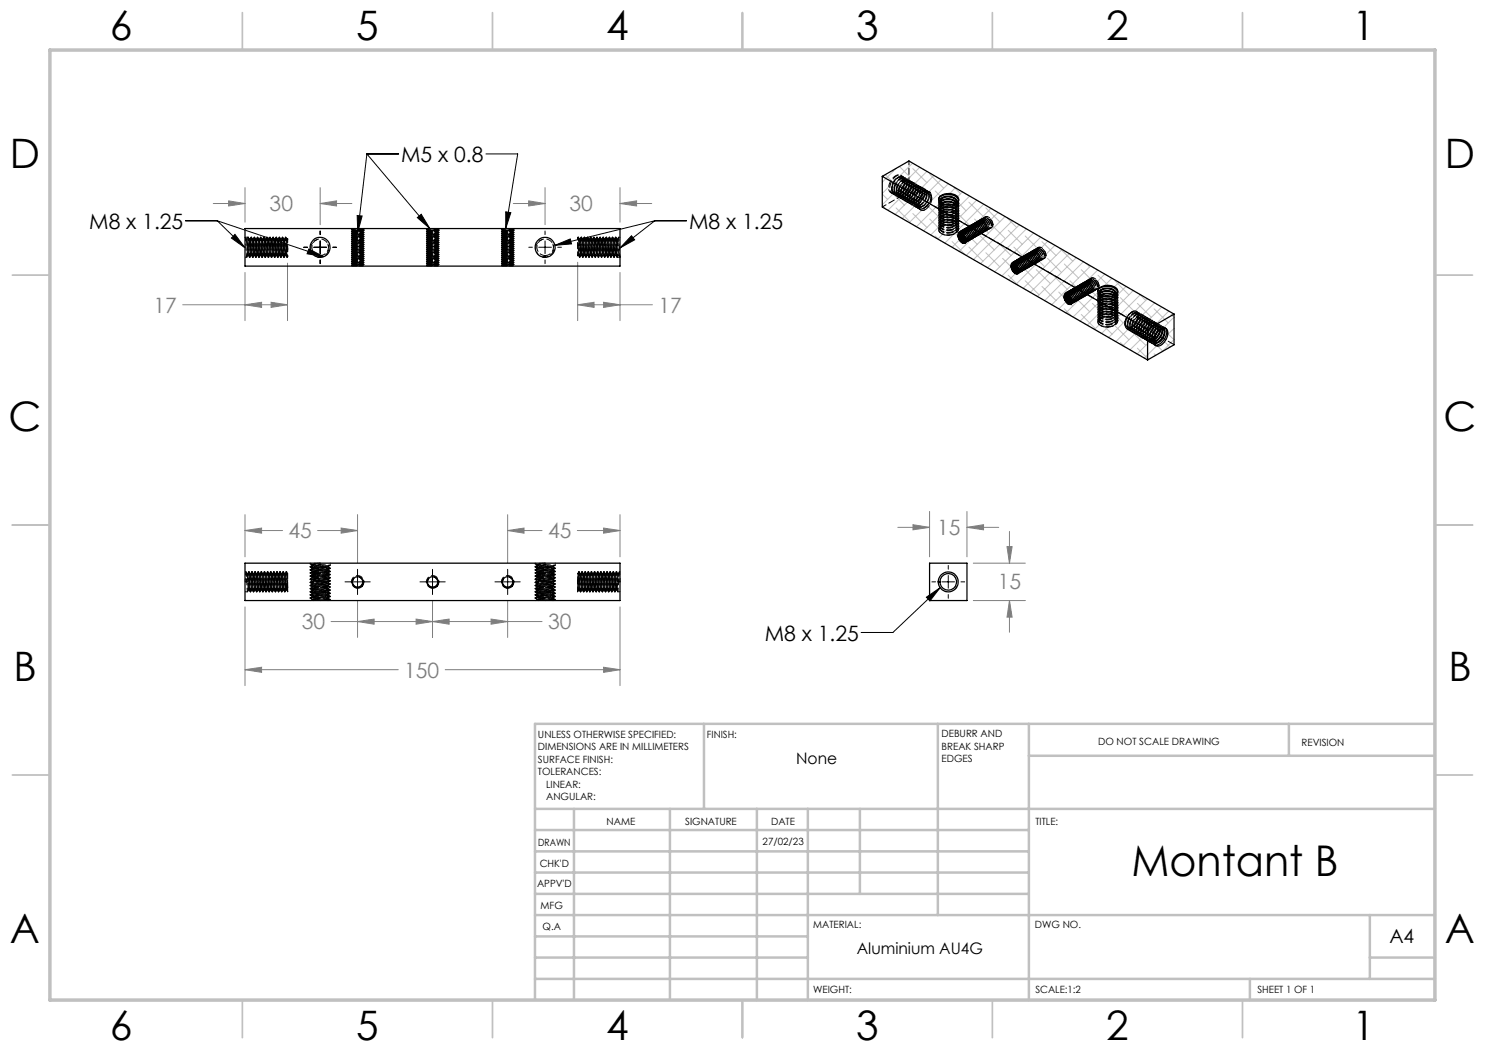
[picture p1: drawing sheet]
<svg xmlns="http://www.w3.org/2000/svg" width="297mm" height="210mm" viewBox="0 0 297 210" stroke-linecap="round" stroke-linejoin="round" font-family="sans-serif">
<defs><g id="words">
<text font-size="8.5" x="226.3" y="175.1">Montant B</text>
<g font-size="8.1">
<text x="22" y="8">6</text>
<text x="71.2" y="8">5</text>
<text x="121.2" y="8">4</text>
<text x="171.3" y="8">3</text>
<text x="221.3" y="8">2</text>
<text x="270.5" y="8">1</text>
<text x="2" y="33.6">D</text>
<text x="289" y="33.6">D</text>
<text x="1.7" y="86.1">C</text>
<text x="288.7" y="86.1">C</text>
<text x="2.7" y="136.1">B</text>
<text x="289.7" y="136.1">B</text>
<text x="2" y="188.6">A</text>
<text x="289" y="188.6">A</text>
<text x="22" y="208">6</text>
<text x="71.2" y="208">5</text>
<text x="121.2" y="208">4</text>
<text x="171.3" y="208">3</text>
<text x="221.3" y="208">2</text>
<text x="270.5" y="208">1</text>
</g>
<g font-size="4.2">
<text x="80.2" y="32.4">M5 x 0.8</text>
<text x="17.8" y="45.8">M8 x 1.25</text>
<text x="137.8" y="45.8">M8 x 1.25</text>
<text x="152.9" y="128.1">M8 x 1.25</text>
</g>
<g font-size="4.2" fill="#808080">
<text x="53.9" y="42.3">30</text>
<text x="113.9" y="42.3">30</text>
<text x="30.7" y="62.6">17</text>
<text x="131.7" y="62.6">17</text>
<text x="57.7" y="107.7">45</text>
<text x="109.6" y="107.7">45</text>
<text x="187.4" y="107.1">15</text>
<text x="199.6" y="117.8">15</text>
<text x="60.4" y="125.9">30</text>
<text x="109.6" y="125.9">30</text>
<text x="80.8" y="135.5">150</text>
</g>
<text font-size="3.9" x="277.9" y="188.5">A4</text>
<g font-size="3.2">
<text x="159.2" y="152.7">None</text>
<text x="171.4" y="190.9">Aluminium AU4G</text>
</g>
<g font-size="2">
<text x="107.6" y="147.6">UNLESS OTHERWISE SPECIFIED:</text>
<text x="141.4" y="147.6">FINISH:</text>
<text x="188.3" y="147.5">DEBURR AND</text>
<text x="188.3" y="150">BREAK SHARP</text>
<text x="219.6" y="149">DO NOT SCALE DRAWING</text>
<text x="260.3" y="149.2">REVISION</text>
<text x="107.6" y="150.1">DIMENSIONS ARE IN MILLIMETERS</text>
<text x="107.6" y="152.6">SURFACE FINISH:</text>
<text x="107.6" y="155.1">TOLERANCES:</text>
<text x="188.3" y="152.5">EDGES</text>
<text x="109.2" y="157.6">LINEAR:</text>
<text x="109.2" y="160.1">ANGULAR:</text>
<text x="121.3" y="165">NAME</text>
<text x="137" y="164.9">SIGNATURE</text>
<text x="154.2" y="164.9">DATE</text>
<text x="207.1" y="164.9">TITLE:</text>
<text x="107.6" y="169.1">DRAWN</text>
<text x="107.9" y="173.3">CHK'D</text>
<text x="152.5" y="168.9">27/02/23</text>
<text x="107.4" y="177.4">APPV'D</text>
<text x="108.1" y="181.8">MFG</text>
<text x="108.5" y="186">Q.A</text>
<text x="162.6" y="185.5">MATERIAL:</text>
<text x="207" y="185.5">DWG NO.</text>
<text x="162.6" y="198.5">WEIGHT:</text>
<text x="207.1" y="198.6">SCALE:1:2</text>
<text x="251.5" y="198.6">SHEET 1 OF 1</text>
</g>
</g></defs>
<g fill="none" stroke="#000" stroke-width=".2">
<path d="M73.4 30.8h6.3M73.4 30.8l-1.9 15.7M73.4 30.8l12.6 14.9M97.2 30.8h6.3l-2.4 14.9M37.1 44.2h6.4M43.5 44.2l21.2 7.1M43.5 44.2l5.5 5.4M47 46.9l2 2.7-2.7-2zM60.7 49.5h.8M61.8 49.8l2.9 1.5-3.3-.5zM62.8 49.5h2.5M64 46.2v.7"/>
<path d="M64 48.2v2.5M64 52v.7M66.6 49.5h.7M71.4 43.1l1 .1-.9 3.3zM83.5 43.5l.7-.6 1.8 2.8zM101.1 42.4l1.1 .1-1.1 3.2zM105.8 49.5h.7M107.7 49.5h2.6M109 46.2v.7M109 48.2v2.5M109 52v.7M111 49.1l3.1-1.3 .2 1z"/>
<path d="M111.5 49.5h.8M126.3 47.2l.6 .8-2.9 1.6zM131 44.2h6.3M131 44.2l-7 5.4M131 44.2l-20 4.9M69 116.4h5M71.5 113.9v5M84 116.4h5M86.5 113.9v5M99 116.4h5M101.5 113.9v5M185.3 119.4l2.7-1.9-2 2.7z"/>
<path d="M186.4 116.4h.7M188 117.5l-9.4 9h-6.4M188.4 116.4h2.5M189.7 113.1v.7M189.7 115.1v2.5M189.7 118.9v.8M192.2 116.4h.7"/>
</g>
<g fill="none" stroke="#808080" stroke-width=".2">
<path d="M49 37.5v6.9M64 37.5v7.4M109 37.5v7.4M124 37.5v6.9M42.7 40.7h6.3M45.7 40.2l3.3 .5-3.3 .5zM49 54.5v9.6M57.5 52.6v11.5M64 40.7l3.3-.5v1zM64 40.7h6.4M102.7 40.7h6.3M105.7 40.2l3.3 .5-3.3 .5z"/>
<path d="M115.5 52.4v11.7M124 40.7l3.3-.5v1zM124 54.5v9.6M124 40.7h6.4M36.5 61h21M49 61l3.3-.5v1zM54.2 60.5l3.3 .5-3.3 .5zM115.5 61l3.3-.5v1zM115.5 61h15M120.7 60.5l3.3 .5-3.3 .5zM49 106.1l3.3-.5v1zM49 102.9v8.5"/>
<path d="M49 106.1h7.5M63.5 106.1h8M68.2 105.6l3.3 .5-3.3 .5zM71.5 102.9v9.7M101.5 106.1l3.3-.5v1zM101.5 106.1h6.9M101.5 102.9v9.7M115.5 106.1h8.5M120.7 105.6l3.3 .5-3.3 .5zM124 102.9v8.5M179.6 105.5h6.3M182.6 104.9l3.3 .6-3.3 .5z"/>
<path d="M185.9 102.3v9.1M193.4 105.5l3.3-.6v1.1zM193.4 102.3v9.1M193.4 105.5h6.3M194.7 112.6h10.4M201.4 109.3h1l-.5 3.3zM201.9 106.3v6.3M49 133.9l3.3-.5v1.1zM49 121.4v15.7M49 133.9h30.7M66.2 124.3h42.2M71.5 124.3l3.3-.5v1z"/>
<path d="M71.5 120.2v7.3M83.2 123.8l3.3 .5-3.3 .5zM86.5 124.3l3.3-.5v1zM86.5 120.2v7.3M89 133.9h35M98.2 123.8l3.3 .5-3.3 .5zM101.5 120.2v7.3M120.7 133.4l3.3 .5-3.3 .6zM124 121.4v15.7M194.7 120.1h10.4M201.9 120.1l.5 3.3h-1zM201.9 120.1v6.4"/>
</g>
<g fill="none" stroke="#c0c0c0" stroke-width=".2">
<path d="M176.5 38.8l1 1.1M177.1 34.9l2.7 2.7M178.1 38.2l2.8 2.8M178.5 34.1l.1 .2M179.2 33.6l-2.7 2.8M179.9 33.3l2.1 2.1M180.3 36l2.8 2.8M181.4 39.3l2.9 2.8M182.5 32.6l-6 6.1M182.6 33.7l2.8 2.8M183.7 37.1l2.8 2.8M183.9 33.5l-7.4 7.4"/>
<path d="M185.4 34.3l-7.8 7.7M185.9 34.8l2.8 2.8M186.8 35.1l-7.8 7.8M187 38.2l1.1 1M188.2 35.9l-7.8 7.8M189.7 36.8l-7.8 7.7M190.7 37.4l1.4 1.4M191.1 37.6l-1.2 1.1M192.5 38.4l-1 1M193.9 39.2l-7.7 7.8M176.5 41.1l.7 .7M179.2 41.6l2.8 2.8"/>
<path d="M182.6 42.7l2.8 2.8M184.8 40.5l2.8 2.7M185.9 43.8l2.8 2.8M187 47.2l.8 .7M188.1 40.5l-4.8 4.8M188.2 41.6l2.8 2.8M189.3 44.9l2.3 2.4M189.9 41h.1M189.9 41l-5.2 5.2M190.4 48.3l2.7 2.7M191.5 40.4l1.7 1.7M191.6 42.7l2.7 2.8"/>
<path d="M191.9 48l-1.5 1.5M192.7 46.1l2.8 2.8M193.8 49.4l2.8 2.8M193.8 40.5l2.8 2.7M194.9 43.8l2.8 2.8M195.3 40l-7.7 7.8M196 47.2l2.9 2.8M196.7 40.8l-7.7 7.8M197.2 41.6l2.8 2.8M197.2 50.5l2.8 2.9M198.2 41.7l-5.4 5.4M198.3 53.9l.1 .2"/>
<path d="M198.3 44.9l2.8 2.9M199.4 48.3l2.8 2.8M199.6 42.5l-7.8 7.8M200.5 51.7l1.7 1.7-1.8 1.8M201 43.3l-7.7 7.8M201.3 43.5l2 2M201.6 46.1l2.9 2.8M201.6 55.1l2.1 2M202.5 44.2l-7.8 7.7M202.8 49.4l2.8 2.8M203.1 54.7l-1.3 1.3M203.9 45l-7.8 7.7"/>
<path d="M203.9 52.8l2.8 2.8M205 47.2l2.8 2.8M205 56.2l2.8 2.8M205.3 45.8l-7.8 7.7M206.1 50.5l2.9 2.9M206.6 46.6h.1M206.7 46.6l-7.7 7.8M207.3 53.9l2.8 2.8M208.1 47.4l-5.3 5.3M208.4 57.3l2.8 2.8M208.4 48.3l2.8 2.8M209.5 51.7l2.8 2.8"/>
<path d="M209.6 48.3l-5.8 5.7M210.6 55.1l2.8 2.7M211 49.1l-7.8 7.7M211.7 58.4l1.1 1.1M211.9 49.6l2.7 2.6M212.4 49.9l-7.8 7.8M212.9 52.8l2.8 2.8M213.9 50.7l-7.8 7.8M214 56.2l2.8 2.8M215.1 59.5l2.8 2.8M215.3 51.5l-7.8 7.8M216.3 53.9l2.7 2.8"/>
<path d="M216.7 52.3l-7.8 7.8M217.2 52.7l.7 .7M217.4 57.3l2.8 2.8M218.1 53.2l-7.8 7.8M219.5 54l-5.4 5.4M219.6 58.4l-5 5M219.6 55.1l2.1 2M220.9 54.8l-7.7 7.8M220.9 59.3l-4.9 4.9M221.7 59.4l1.9 1.8M222.4 55.7l-1.5 1.4M223 56.2l2.8 2.8"/>
<path d="M223.8 56.5l-.9 .9M224.1 59.5l2.8 2.8M225.2 57.3l-7.7 7.7M226.7 58.1l-7.8 7.8M227.9 58.8l1.3 1.3M228.1 58.9l-7.8 7.8M229.5 59.8l-7.8 7.7M212.9 61.8l1.4 1.5M213.2 60.4l-1.4 1.4M214.2 60.8l.4 .4M216.3 62.9l2.7 2.8M218.5 60.7l2.8 2.8"/>
<path d="M219.6 64l2.8 2.8M221.9 61.8l2.7 2.8M223 65.1l2.8 2.8M224.1 68.5l.9 .9M225.2 62.9l2.8 2.8M226.3 66.3l2.9 2.8M227.5 60.7l2.8 2.8M227.5 69.6l2.2 2.3M228.6 64l2.6 2.7M229.7 67.4l1.1 1M230.8 61.8l2.8 2.8M230.8 70.8l.3 .3"/>
<path d="M230.9 60.6l-7.7 7.7M230.9 67.3l-3.5 3.5M231.3 69.2l-2.5 2.4M231.6 69.2l.9 1M232 65.1l.4 .5M232.3 61.4l-7.7 7.8M233.1 68.5l.9 .9M233.6 66.7l1.2 1.2M233.8 62.2l-7.8 7.8M234.2 62.9l.6 .6M234.8 63.4l-2.2 2.2M234.8 65.7l-1.3 1.2"/>
<path d="M234.8 67.9l-2.4 2.5"/>
</g>
<g fill="none" stroke="#c0c0c0" stroke-width=".35">
<path d="M48.5 2.5v7.5M98.5 2.5v7.5M148.5 2.5v7.5M198.5 2.5v7.5M248.5 2.5v7.5M2.5 55h7.5M287 55h7.5M2.5 105h7.5M287 105h7.5M2.5 155h7.5M287 155h7.5M48.5 200v7.5"/>
<path d="M98.5 200v7.5M148.5 200v7.5M198.5 200v7.5M248.5 200v7.5"/>
</g>
<g fill="none" stroke="#c0c0c0" stroke-width=".5">
<path d="M140.8 144.8v17M187.6 144.8v38.2M205.8 144.8v55.2M205.8 151.2h81.2M257.8 144.8v6.4M287 144.8h-180v55.2M107 161.8h180M107 178.8h98.8M107 174.5h98.8M107 170.3h98.8M107 166h98.8M114.8 161.8v38.2"/>
<path d="M134 161.8v38.2M151.4 161.8v38.2M161.6 161.8v38.2M172 161.8v17M107 195.8h180M107 191.5h54.6M107 187.3h54.6M107 183h180M250 195.8v4.2M274 191.5h13M274 183v12.8"/>
</g>
<path d="M10 10h277v190h-277z" fill="none" stroke="#c0c0c0" stroke-width=".7"/>
<path d="M185.3 119.4l2.7-1.9-2 2.7zM71.4 43.1l1 .1-.9 3.3zM83.5 43.5l.7-.6 1.8 2.8zM101.1 42.4l1.1 .1-1.1 3.2zM126.3 47.2l.6 .8-2.9 1.6zM111 49.1l3.1-1.3 .2 1zM61.8 49.8l2.9 1.5-3.3-.5zM47 46.9l2 2.7-2.7-2z" fill="#000"/>
<path d="M49 133.9l3.3-.5v1.1zM120.7 133.4l3.3 .5-3.3 .6zM49 106.1l3.3-.5v1zM68.2 105.6l3.3 .5-3.3 .5zM71.5 124.3l3.3-.5v1zM83.2 123.8l3.3 .5-3.3 .5zM86.5 124.3l3.3-.5v1zM98.2 123.8l3.3 .5-3.3 .5zM101.5 106.1l3.3-.5v1zM120.7 105.6l3.3 .5-3.3 .5zM201.9 120.1l.5 3.3h-1zM201.4 109.3h1l-.5 3.3zM193.4 105.5l3.3-.6v1.1zM182.6 104.9l3.3 .6-3.3 .5zM64 40.7l3.3-.5v1zM45.7 40.2l3.3 .5-3.3 .5zM105.7 40.2l3.3 .5-3.3 .5zM124 40.7l3.3-.5v1zM54.2 60.5l3.3 .5-3.3 .5zM49 61l3.3-.5v1zM115.5 61l3.3-.5v1zM120.7 60.5l3.3 .5-3.3 .5z" fill="#808080"/>
<g fill="none" stroke="#000" stroke-width=".25">
<path d="M176.5 35.3v6.1l53 30.6M176.5 35.3l53 30.6M176.5 35.3l5.3-3.1 53 30.6M187.7 39.9a1.93 1.93 0 0 1 2.6-.9 1.65 1.65 0 0 1 1.4 1M188 39.3a2.65 2.65 0 0 1 3.7 .3 1.34 1.34 0 0 1-1.6 1.4 1.94 1.94 0 0 1-2.4-1.2zM49 45.7h75v7.5h-75zM63.6 51.4l.4 .1M64 51.1v.4M108.6 51.4l.4 .1M109 51.1v.4M188.1 40.1a1.99 1.99 0 0 1 3.3 .3M188.1 40.3a2.15 2.15 0 0 1 3.2 .3"/>
<path d="M188.2 40.4a2.23 2.23 0 0 1 3 .2M188.3 40.7h.3M188.4 40.6a2.45 2.45 0 0 1 2.6 .1M188.5 40.7a2.38 2.38 0 0 1 2.4 .1M188.6 40.7v.1M188.8 40.9l.9-.1 .8 .1M189.2 40.9l1 .1M191.3 40.5a1.14 1.14 0 0 0-1.2-1.2h-.8a.93 .93 0 0 0-1.2 1l.5 .4M191.6 47.1v.2a1.4 1.4 0 0 0 1.4 1.3M192 46.6a1.21 1.21 0 0 0 1 1.8 1.15 1.15 0 0 0-.3-1.5M192.1 46.6a1.26 1.26 0 0 0 .9 1.7M192.2 46.6a1.35 1.35 0 0 0 .9 1.6 1.54 1.54 0 0 1-.9-1.6"/>
<path d="M192.4 46.7l.2 .7 .5 .6M192.5 46.7l.2 .7 .4 .5M192.7 46.9a1.26 1.26 0 0 1 .3 1.7M192.7 46.9a.53 .53 0 0 0-.5-.3 .53 .53 0 0 0-.5 .2 1.34 1.34 0 0 0 1.3 1.8M202.2 53.2v.2a1.32 1.32 0 0 0 1.4 1.3M202.3 52.9a.57 .57 0 0 1 1 .1M202.3 52.9a1.42 1.42 0 0 0 1.3 1.8M202.5 52.7l-.2 .2M202.6 52.7a1.33 1.33 0 0 0 .8 1.8 .9 .9 0 0 0-.1-1.5M202.6 52.7a1.25 1.25 0 0 0 1.1 1.7M202.8 52.7a1.49 1.49 0 0 0 .9 1.7M202.8 52.7a1.49 1.49 0 0 0 .9 1.6"/>
<path d="M203 52.8l.2 .8 .6 .5M203.1 52.9l.2 .6 .5 .5M203.3 53a1.37 1.37 0 0 1 .3 1.7M212.8 59.3v.2a1.4 1.4 0 0 0 1.4 1.3M213.2 58.8a1.2 1.2 0 0 0 1 1.8 1.2 1.2 0 0 0-.3-1.4M213.3 58.8a1.25 1.25 0 0 0 1 1.8M213.4 58.8a1.39 1.39 0 0 0 .9 1.7M213.4 58.8a1.4 1.4 0 0 0 .9 1.6M213.6 58.9l.2 .8 .5 .5M213.7 59l.2 .6 .5 .6M213.9 59.2l.4 .6a.9 .9 0 0 1-.1 1M213.9 59.2a.6 .6 0 0 0-.9-.3 .6 .6 0 0 0-.1 .9 1.21 1.21 0 0 0 1.3 1"/>
<path d="M219.5 58.3a1.67 1.67 0 0 1 2-1 1.88 1.88 0 0 1 2 1.1M219.8 57.7a2.65 2.65 0 0 1 3.7 .3 1.02 1.02 0 0 1-1 1.2 2.37 2.37 0 0 1-2.9-.8v-.4zM219.9 58.5a1.97 1.97 0 0 1 2.8-.4l.3 .2 .2 .5M220 58.7a2.23 2.23 0 0 1 3.1 .2M220 58.8a2.23 2.23 0 0 1 3.1 .2M220.1 59l.3 .1M220.2 59a2.55 2.55 0 0 1 2.6 .1M220.3 59a2.62 2.62 0 0 1 2.4 .1M220.4 59.1v.1M220.7 59.3l.8-.1 .8 .1M221 59.3h1M223.2 58.9a1.26 1.26 0 0 0-1.7-1.3 1.43 1.43 0 0 0-1.6 .8l.2 .5 .3 .2"/>
<path d="M229.5 65.9v6.1M231.5 66.3l-.2 .5a1.64 1.64 0 0 0-.5 1.3v.1M231.6 66.3a1.12 1.12 0 0 1 1.9-.3 2.71 2.71 0 0 1-1.9 3.2 1.18 1.18 0 0 1-.7-1.8zM232 65.9a2.47 2.47 0 0 1-1.1 1.9M232.1 65.9a2.32 2.32 0 0 1-1.2 2M232.1 65.8h.6a1.71 1.71 0 0 1-.6 2.4 1.02 1.02 0 0 1-1.3 .3M232.3 65.7a2.28 2.28 0 0 1-1.5 2.6M232.4 65.7a2.11 2.11 0 0 1-1.6 2.7M232.6 65.7a1.67 1.67 0 0 1-.6 2.4 1.03 1.03 0 0 1-1.2 .4M233.1 65.7a2.31 2.31 0 0 1-1 3l-.4 .2-.7 .1M234.8 62.8l-5.3 3.1M234.8 62.8v6.2l-5.3 3"/>
<path d="M49 112.6h75v7.5h-75zM71.9 115.4a1.03 1.03 0 0 1 .6 1.4 1.03 1.03 0 0 1-1.5 .4 1.03 1.03 0 0 1-.3-1.5M86.9 115.4h.1M86.9 115.4a1.03 1.03 0 0 1 .6 1.5 1.03 1.03 0 0 1-1.5 .3 1.03 1.03 0 0 1-.3-1.5M101.9 115.4a1.03 1.03 0 0 1 .5 1.5 1.03 1.03 0 0 1-1.4 .3 1.03 1.03 0 0 1-.3-1.5M185.9 112.6h7.5v7.5h-7.5zM187.6 116.4h.4M191.3 117.5h.1"/>
<circle cx="64" cy="49.5" r="2"/>
<circle cx="109" cy="49.5" r="2"/>
<circle cx="71.6" cy="116.5" r="1.13"/>
<circle cx="86.6" cy="116.5" r="1.13"/>
<circle cx="101.6" cy="116.5" r="1.13"/>
<circle cx="189.6" cy="116.4" r="2"/>
<circle cx="189.7" cy="116.4" r="1.67"/>
</g>
<g fill="none" stroke="#000" stroke-width=".2" stroke-dasharray="1.3 .6">
<path d="M178.1 38.5l.3 .2M178.7 38.5h.1M178.8 38.9h.1M179.2 38.7l.1 .1M179.2 39.2h.1M179.6 39h.1M179.7 39.4h.1M180 39.2l.2 .1M180.1 39.7h.1M180.2 35.1l-.1-.1M180.3 35.5h-.1M180.5 36.2l-.3-.7a1.54 1.54 0 0 0-1.8 1.5 1.07 1.07 0 0 0 .8 1.5l.8-.3 .4-.5"/>
<path d="M180.5 36.2l.1-.2M180.5 39.5h.1M180.6 36l.3 .2M180.6 36.2h-.1M180.6 39.9h.1M180.6 35.3h.1M180.7 35.8l-.1-.1M180.9 39.7l.1 .1M180.9 36.2h-.3M181.1 35.6h-.1M181.2 36h-.2M181.4 40l.1 .1"/>
<path d="M181.5 35.8h.1M181.6 36.3l-.1-.1M182 36.1h-.1M182 36.5h-.1M182.4 36.4l-.1-.1M182.5 36.8l-.1-.1M182.8 36.6h.1M182.9 37h-.1M183.3 36.9l-.1-.1M183.4 37.3l-.1-.1M183.7 37.1h.1M183.8 37.6l-.1-.1"/>
<path d="M184.2 37.4l-.1-.1M184.3 37.8l-.2-.1M184.3 39.1l.2-.7a.83 .83 0 0 0-.4-1 .83 .83 0 0 0-1 .2 2.76 2.76 0 0 0-1 3.1 1.43 1.43 0 0 0 2.2-.6l.7-1.4a.83 .83 0 0 0-.4-1.1 .83 .83 0 0 0-1.1 .3 2.76 2.76 0 0 0-.9 3.1 1.43 1.43 0 0 0 2.2-.6l.6-1.5a.83 .83 0 0 0-.4-1 .83 .83 0 0 0-1 .2 2.76 2.76 0 0 0-1 3.2 1.43 1.43 0 0 0 2.2-.7l.6-1.4a.83 .83 0 0 0-.3-1.1 .83 .83 0 0 0-1.1 .3 2.76 2.76 0 0 0-.9 3.1 1.43 1.43 0 0 0 2.2-.6l.6-1.5a.83 .83 0 0 0-.4-1 .83 .83 0 0 0-1.1 .2 2.52 2.52 0 0 0-.8 3.3M184.6 37.6h.1M184.7 38.1l-.1-.1M184.9 39.1a2.38 2.38 0 0 0-.9 2.8M185.1 37.9h-.1M185.1 38.3h-.1M185.5 38.1h-.1M185.6 38.6l-.1-.1M185.9 38.4h.1M186 38.8h-.1"/>
<path d="M187.7 39.8v.1M49 47.4h.6M49 51.4h.3M49.2 47.8l-.2-.4M49.3 47.9l-.2-.3M49.4 51.4l.2-.3M49.4 47.8h-.2M49.5 51.1h.2M49.6 51.1l.2-3.3M49.6 47.4l-.2 .4M49.7 47.4h-.1M49.7 51.1l.2 .3"/>
<path d="M49.9 47.8h.1M49.9 47.8l-.2-.3M49.9 51.4h.1M50 51.4l.2-.3M50 47.8h-.1M50.2 47.6l-.2 .3M50.2 51.1h.1M50.2 51.1l.3-3.3M50.3 47.4h-.1M50.3 51.1l.2 .3M50.3 51.1h.1M50.5 47.8l-.2-.3"/>
<path d="M50.5 51.4h.1M50.6 51.4l.2-.3M50.6 47.8h-.1M50.8 47.6l-.2 .3M50.8 51.1h.1M50.8 51l.3-3.2M50.9 47.4h-.1M50.9 51.1l.2 .3M50.9 51.1h.1M51.1 47.8l-.2-.3M51.1 51.4h.1M51.2 51.4l.2-.3"/>
<path d="M51.3 47.8h-.2M51.4 47.6l-.2 .3M51.4 51.1h.2M51.4 51.1h.1M51.4 51l.3-3.2M51.5 47.4h.1M51.6 51.1l.2 .3M51.7 47.8l-.2-.3M51.8 51.4h.1M51.9 51.4l.2-.3M51.9 47.8h-.2M52 47.6l-.2 .3"/>
<path d="M52 51.1h.2M52.2 47.4h-.1M52.2 51.1l.2 .3M52.4 47.8l-.2-.3M52.4 51.4h.1M52.5 51.4l.2-.3M52.5 47.8h-.1M52.7 47.6l-.2 .3M52.7 51.1h.1M52.7 51.1l.3-3.3M52.8 47.4h-.1M52.8 51.1l.2 .3"/>
<path d="M53 47.8h.1M53 47.8l-.2-.3M53 51.4h.1M53.1 51.4l.2-.3M53.1 47.8h-.1M53.3 47.6l-.2 .3M53.3 51.1h.1M53.3 51.1l.3-3.3M53.4 47.4h-.1M53.4 51.1l.2 .3M53.6 47.8l-.2-.3M53.6 51.4h.1"/>
<path d="M53.7 51.4l.2-.3M53.8 47.8h-.2M53.9 47.6l-.2 .3M53.9 51.1h.2M53.9 51l.3-3.2M54 47.4h.1M54.1 51.1l.2 .3M54.1 51.1h.1M54.2 47.8l-.2-.3M54.3 51.4h.1M54.4 51.4l.2-.3M54.4 47.8h-.2"/>
<path d="M54.5 47.6l-.2 .3M54.5 51.1h.2M54.6 51l.2-3.2M54.7 47.4h-.1M54.7 51.1l.2 .3M54.9 47.8l-.2-.3M54.9 51.4h.1M55 51.4l.2-.3M55 47.8h-.1M55.2 47.6l-.2 .3M55.2 51.1h.1M55.2 51l.3-3.2"/>
<path d="M55.3 47.4h-.1M55.3 51.1l.2 .3M55.5 47.8l-.2-.3M55.5 51.4h.1M55.6 51.4l.2-.3M55.6 47.8h-.1M55.8 47.6l-.2 .3M55.8 51.1h.1M55.9 47.4h-.1M55.9 51.1l.2 .3M56.1 47.8l-.2-.3M56.1 51.4h.1"/>
<path d="M56.2 51.4l.2-.3M56.3 47.8h-.2M56.4 47.6l-.2 .3M56.4 51.1h.2M56.4 51.1l.3-3.3M56.5 47.4h.1M56.6 51.1l.2 .3M56.7 47.8h.1M56.7 47.8l-.2-.3M56.8 51.4h.1M56.9 51.4l.2-.3M56.9 47.8h-.2"/>
<path d="M57 47.6l-.2 .3M57 51.1h.2M57.1 51.1l.2-3.3M57.2 47.4h-.1M57.2 51.1l.2 .3M57.2 51.1l.3-3.3M57.4 47.8l-.2-.3M57.4 51.4h.1M57.5 51.4v-.1M57.5 51.4v-.3M57.5 47.8h.1M57.5 47.8h-.1"/>
<path d="M57.5 47.8v.1M70.3 53v.1M70.3 52.6v.1M70.3 52.2v.1M70.3 51.8v.1M70.3 51.4v.1M70.3 51v.1M70.3 50.6v.1M70.3 50.2v.1M70.3 49.8v.1M70.3 49.4v.1M70.3 49v.1"/>
<path d="M70.3 48.6v.1M70.3 48.2v.1M70.3 47.8v.1M70.3 47.4v.1M70.3 47v.1M70.3 46.6v.1M70.3 46.2v.1M70.3 45.7v.2M70.3 46.2h.1M70.3 46.6h.1M70.3 47h.1M70.3 47.4h.1"/>
<path d="M70.3 47.8h.1M70.3 48.2h.1M70.3 48.6h.1M70.3 49h.1M70.3 49.4h.1M70.3 49.8h.1M70.3 50.2h.1M70.3 50.6h.1M70.3 51h.1M70.3 51.4h.1M70.3 51.8h.1M70.3 52.2h.1"/>
<path d="M70.3 52.6h.1M70.3 53h.1M70.3 46.3l.2 .1M70.3 46.7l.2 .1M70.3 47.1l.2 .1M70.3 47.5l.2 .1M70.3 47.9l.2 .1M70.3 48.3l.2 .1M70.3 48.7l.2 .1M70.3 49.1l.2 .1M70.3 49.5l.2 .1M70.3 49.9l.2 .1"/>
<path d="M70.3 50.3l.2 .1M70.3 50.7l.2 .1M70.3 51.1l.2 .1M70.3 51.5l.2 .1M70.3 51.9l.2 .1M70.3 52.3l.2 .1M70.3 52.7l.2 .1M70.3 53.1l.2 .1M70.3 45.9l.2 .1M70.5 46.4v.1M70.5 46.8v.1M70.5 47.2v.1"/>
<path d="M70.5 47.6v.1M70.5 48v.1M70.5 48.4v.1M70.5 48.8v.1M70.5 49.2v.1M70.5 49.6v.1M70.5 50v.1M70.5 50.4v.1M70.5 50.8v.1M70.5 51.2v.1M70.5 51.6v.1M70.5 52v.1"/>
<path d="M70.5 52.4v.1M70.5 52.8v.1M70.5 46v.1M70.5 46.5h.1M70.5 46.9h.1M70.5 47.3h.1M70.5 47.7h.1M70.5 48.1h.1M70.5 48.5h.1M70.5 48.9h.1M70.5 49.3h.1M70.5 49.7h.1"/>
<path d="M70.5 50.1h.1M70.5 50.5h.1M70.5 50.9h.1M70.5 51.3h.1M70.5 51.7h.1M70.5 52.1h.1M70.5 52.5h.1M70.5 52.9h.1M70.5 46.5l-.2 .1M70.5 46.9l-.2 .1M70.5 47.3l-.2 .1M70.5 47.7l-.2 .1"/>
<path d="M70.5 48.1l-.2 .1M70.5 48.5l-.2 .1M70.5 48.9l-.2 .1M70.5 49.3l-.2 .1M70.5 49.7l-.2 .1M70.5 50.1l-.2 .1M70.5 50.5l-.2 .1M70.5 50.9l-.2 .1M70.5 51.3l-.2 .1M70.5 51.7l-.2 .1M70.5 52.1l-.2 .1M70.5 52.5l-.2 .1"/>
<path d="M70.5 52.9l-.2 .1M70.5 46.1l-.2 .1M72.5 46.3l.2-.2M72.5 46.7l.2-.2M72.5 47.1l.2-.2M72.5 47.5l.2-.2M72.5 47.9l.2-.2M72.5 48.3l.2-.2M72.5 48.7l.2-.2M72.5 49.1l.2-.2M72.5 49.5l.2-.2M72.5 49.9l.2-.2"/>
<path d="M72.5 50.3l.2-.2M72.5 50.7l.2-.2M72.5 51.1l.2-.2M72.5 51.5l.2-.2M72.5 51.9l.2-.2M72.5 52.3l.2-.2M72.5 52.7l.2-.2M72.5 53.1l.2-.2M72.5 45.9l.2-.2M72.6 45.8l.2-.1M72.6 45.9v-.1M72.6 46.3v-.1"/>
<path d="M72.6 46.7v-.1M72.6 47.1v-.1M72.6 47.5v-.1M72.6 47.9v-.1M72.6 48.3v-.1M72.6 48.7v-.1M72.6 49.1v-.1M72.6 49.5v-.1M72.6 49.9v-.1M72.6 50.3v-.1M72.6 50.7v-.1M72.6 51.1v-.1"/>
<path d="M72.6 51.5v-.1M72.6 51.9v-.1M72.6 52.3v-.1M72.6 52.7v-.1M72.6 53.1v-.1M72.6 53.2l-.1-.1M72.7 46.8l-.2-.1M72.7 47.2l-.2-.1M72.7 47.6l-.2-.1M72.7 48l-.2-.1M72.7 48.4l-.2-.1M72.7 48.8l-.2-.1"/>
<path d="M72.7 49.2l-.2-.1M72.7 49.6l-.2-.1M72.7 50l-.2-.1M72.7 50.4l-.2-.1M72.7 50.8l-.2-.1M72.7 51.2l-.2-.1M72.7 51.6l-.2-.1M72.7 52l-.2-.1M72.7 52.4l-.2-.1M72.7 52.8l-.2-.1M72.7 46.4l-.2-.1M72.8 45.7v.3"/>
<path d="M72.8 46l-.2-.1M72.8 46.1v-.1M72.8 46.5v-.1M72.8 46.9v-.1M72.8 47.3v-.1M72.8 47.7v-.1M72.8 48.1v-.1M72.8 48.5v-.1M72.8 48.9v-.1M72.8 49.3v-.1M72.8 49.7v-.1M72.8 50.1v-.1"/>
<path d="M72.8 50.5v-.1M72.8 50.9v-.1M72.8 51.3v-.1M72.8 51.7v-.1M72.8 52.1v-.1M72.8 52.5v-.1M72.8 52.9v-.1M85.3 53v.1M85.3 52.6v.1M85.3 52.2v.1M85.3 51.8v.1M85.3 51.4v.1"/>
<path d="M85.3 51v.1M85.3 50.6v.1M85.3 50.2v.1M85.3 49.8v.1M85.3 49.4v.1M85.3 49v.1M85.3 48.6v.1M85.3 48.2v.1M85.3 47.8v.1M85.3 47.4v.1M85.3 47v.1M85.3 46.6v.1"/>
<path d="M85.3 46.2v.1M85.3 45.7v.2M85.3 46.2h.1M85.3 46.6h.1M85.3 47h.1M85.3 47.4h.1M85.3 47.8h.1M85.3 48.2h.1M85.3 48.6h.1M85.3 49h.1M85.3 49.4h.1M85.3 49.8h.1"/>
<path d="M85.3 50.2h.1M85.3 50.6h.1M85.3 51h.1M85.3 51.4h.1M85.3 51.8h.1M85.3 52.2h.1M85.3 52.6h.1M85.3 53h.1M85.3 46.3l.2 .1M85.3 46.7l.2 .1M85.3 47.1l.2 .1M85.3 47.5l.2 .1"/>
<path d="M85.3 47.9l.2 .1M85.3 48.3l.2 .1M85.3 48.7l.2 .1M85.3 49.1l.2 .1M85.3 49.5l.2 .1M85.3 49.9l.2 .1M85.3 50.3l.2 .1M85.3 50.7l.2 .1M85.3 51.1l.2 .1M85.3 51.5l.2 .1M85.3 51.9l.2 .1M85.3 52.3l.2 .1"/>
<path d="M85.3 52.7l.2 .1M85.3 53.1l.2 .1M85.3 45.9l.2 .1M85.5 46.4v.1M85.5 46.8v.1M85.5 47.2v.1M85.5 47.6v.1M85.5 48v.1M85.5 48.4v.1M85.5 48.8v.1M85.5 49.2v.1M85.5 49.6v.1"/>
<path d="M85.5 50v.1M85.5 50.4v.1M85.5 50.8v.1M85.5 51.2v.1M85.5 51.6v.1M85.5 52v.1M85.5 52.4v.1M85.5 52.8v.1M85.5 46v.1M85.5 46.5h.1M85.5 46.9h.1M85.5 47.3h.1"/>
<path d="M85.5 47.7h.1M85.5 48.1h.1M85.5 48.5h.1M85.5 48.9h.1M85.5 49.3h.1M85.5 49.7h.1M85.5 50.1h.1M85.5 50.5h.1M85.5 50.9h.1M85.5 51.3h.1M85.5 51.7h.1M85.5 52.1h.1"/>
<path d="M85.5 52.5h.1M85.5 52.9h.1M85.5 46.5l-.2 .1M85.5 46.9l-.2 .1M85.5 47.3l-.2 .1M85.5 47.7l-.2 .1M85.5 48.1l-.2 .1M85.5 48.5l-.2 .1M85.5 48.9l-.2 .1M85.5 49.3l-.2 .1M85.5 49.7l-.2 .1M85.5 50.1l-.2 .1"/>
<path d="M85.5 50.5l-.2 .1M85.5 50.9l-.2 .1M85.5 51.3l-.2 .1M85.5 51.7l-.2 .1M85.5 52.1l-.2 .1M85.5 52.5l-.2 .1M85.5 52.9l-.2 .1M85.5 46.1l-.2 .1M87.5 46.3l.2-.2M87.5 46.7l.2-.2M87.5 47.1l.2-.2M87.5 47.5l.2-.2"/>
<path d="M87.5 47.9l.2-.2M87.5 48.3l.2-.2M87.5 48.7l.2-.2M87.5 49.1l.2-.2M87.5 49.5l.2-.2M87.5 49.9l.2-.2M87.5 50.3l.2-.2M87.5 50.7l.2-.2M87.5 51.1l.2-.2M87.5 51.5l.2-.2M87.5 51.9l.2-.2M87.5 52.3l.2-.2"/>
<path d="M87.5 52.7l.2-.2M87.5 53.1l.2-.2M87.5 45.9l.2-.2M87.6 45.8l.2-.1M87.6 45.9v-.1M87.6 46.3v-.1M87.6 46.7v-.1M87.6 47.1v-.1M87.6 47.5v-.1M87.6 47.9v-.1M87.6 48.3v-.1M87.6 48.7v-.1"/>
<path d="M87.6 49.1v-.1M87.6 49.5v-.1M87.6 49.9v-.1M87.6 50.3v-.1M87.6 50.7v-.1M87.6 51.1v-.1M87.6 51.5v-.1M87.6 51.9v-.1M87.6 52.3v-.1M87.6 52.7v-.1M87.6 53.1v-.1M87.6 53.2l-.1-.1"/>
<path d="M87.7 46.8l-.2-.1M87.7 47.2l-.2-.1M87.7 47.6l-.2-.1M87.7 48l-.2-.1M87.7 48.4l-.2-.1M87.7 48.8l-.2-.1M87.7 49.2l-.2-.1M87.7 49.6l-.2-.1M87.7 50l-.2-.1M87.7 50.4l-.2-.1M87.7 50.8l-.2-.1M87.7 51.2l-.2-.1"/>
<path d="M87.7 51.6l-.2-.1M87.7 52l-.2-.1M87.7 52.4l-.2-.1M87.7 52.8l-.2-.1M87.7 46.4l-.2-.1M87.8 45.7v.3M87.8 46l-.2-.1M87.8 46.1v-.1M87.8 46.5v-.1M87.8 46.9v-.1M87.8 47.3v-.1M87.8 47.7v-.1"/>
<path d="M87.8 48.1v-.1M87.8 48.5v-.1M87.8 48.9v-.1M87.8 49.3v-.1M87.8 49.7v-.1M87.8 50.1v-.1M87.8 50.5v-.1M87.8 50.9v-.1M87.8 51.3v-.1M87.8 51.7v-.1M87.8 52.1v-.1M87.8 52.5v-.1"/>
<path d="M87.8 52.9v-.1M100.3 53v.1M100.3 52.6v.1M100.3 52.2v.1M100.3 51.8v.1M100.3 51.4v.1M100.3 51v.1M100.3 50.6v.1M100.3 50.2v.1M100.3 49.8v.1M100.3 49.4v.1M100.3 49v.1"/>
<path d="M100.3 48.6v.1M100.3 48.2v.1M100.3 47.8v.1M100.3 47.4v.1M100.3 47v.1M100.3 46.6v.1M100.3 46.2v.1M100.3 45.7v.2M100.3 46.2h.1M100.3 46.6h.1M100.3 47h.1M100.3 47.4h.1"/>
<path d="M100.3 47.8h.1M100.3 48.2h.1M100.3 48.6h.1M100.3 49h.1M100.3 49.4h.1M100.3 49.8h.1M100.3 50.2h.1M100.3 50.6h.1M100.3 51h.1M100.3 51.4h.1M100.3 51.8h.1M100.3 52.2h.1"/>
<path d="M100.3 52.6h.1M100.3 53h.1M100.3 46.3l.2 .1M100.3 46.7l.2 .1M100.3 47.1l.2 .1M100.3 47.5l.2 .1M100.3 47.9l.2 .1M100.3 48.3l.2 .1M100.3 48.7l.2 .1M100.3 49.1l.2 .1M100.3 49.5l.2 .1M100.3 49.9l.2 .1"/>
<path d="M100.3 50.3l.2 .1M100.3 50.7l.2 .1M100.3 51.1l.2 .1M100.3 51.5l.2 .1M100.3 51.9l.2 .1M100.3 52.3l.2 .1M100.3 52.7l.2 .1M100.3 53.1l.2 .1M100.3 45.9l.2 .1M100.5 46.4v.1M100.5 46.8v.1M100.5 47.2v.1"/>
<path d="M100.5 47.6v.1M100.5 48v.1M100.5 48.4v.1M100.5 48.8v.1M100.5 49.2v.1M100.5 49.6v.1M100.5 50v.1M100.5 50.4v.1M100.5 50.8v.1M100.5 51.2v.1M100.5 51.6v.1M100.5 52v.1"/>
<path d="M100.5 52.4v.1M100.5 52.8v.1M100.5 46v.1M100.5 46.5h.1M100.5 46.9h.1M100.5 47.3h.1M100.5 47.7h.1M100.5 48.1h.1M100.5 48.5h.1M100.5 48.9h.1M100.5 49.3h.1M100.5 49.7h.1"/>
<path d="M100.5 50.1h.1M100.5 50.5h.1M100.5 50.9h.1M100.5 51.3h.1M100.5 51.7h.1M100.5 52.1h.1M100.5 52.5h.1M100.5 52.9h.1M100.5 46.5l-.2 .1M100.5 46.9l-.2 .1M100.5 47.3l-.2 .1M100.5 47.7l-.2 .1"/>
<path d="M100.5 48.1l-.2 .1M100.5 48.5l-.2 .1M100.5 48.9l-.2 .1M100.5 49.3l-.2 .1M100.5 49.7l-.2 .1M100.5 50.1l-.2 .1M100.5 50.5l-.2 .1M100.5 50.9l-.2 .1M100.5 51.3l-.2 .1M100.5 51.7l-.2 .1M100.5 52.1l-.2 .1M100.5 52.5l-.2 .1"/>
<path d="M100.5 52.9l-.2 .1M100.5 46.1l-.2 .1M102.5 46.3l.2-.2M102.5 46.7l.2-.2M102.5 47.1l.2-.2M102.5 47.5l.2-.2M102.5 47.9l.2-.2M102.5 48.3l.2-.2M102.5 48.7l.2-.2M102.5 49.1l.2-.2M102.5 49.5l.2-.2M102.5 49.9l.2-.2"/>
<path d="M102.5 50.3l.2-.2M102.5 50.7l.2-.2M102.5 51.1l.2-.2M102.5 51.5l.2-.2M102.5 51.9l.2-.2M102.5 52.3l.2-.2M102.5 52.7l.2-.2M102.5 53.1l.2-.2M102.5 45.9l.2-.2M102.6 45.8l.2-.1M102.6 45.9v-.1M102.6 46.3v-.1"/>
<path d="M102.6 46.7v-.1M102.6 47.1v-.1M102.6 47.5v-.1M102.6 47.9v-.1M102.6 48.3v-.1M102.6 48.7v-.1M102.6 49.1v-.1M102.6 49.5v-.1M102.6 49.9v-.1M102.6 50.3v-.1M102.6 50.7v-.1M102.6 51.1v-.1"/>
<path d="M102.6 51.5v-.1M102.6 51.9v-.1M102.6 52.3v-.1M102.6 52.7v-.1M102.6 53.1v-.1M102.6 53.2l-.1-.1M102.7 46.8l-.2-.1M102.7 47.2l-.2-.1M102.7 47.6l-.2-.1M102.7 48l-.2-.1M102.7 48.4l-.2-.1M102.7 48.8l-.2-.1"/>
<path d="M102.7 49.2l-.2-.1M102.7 49.6l-.2-.1M102.7 50l-.2-.1M102.7 50.4l-.2-.1M102.7 50.8l-.2-.1M102.7 51.2l-.2-.1M102.7 51.6l-.2-.1M102.7 52l-.2-.1M102.7 52.4l-.2-.1M102.7 52.8l-.2-.1M102.7 46.4l-.2-.1M102.8 45.7v.3"/>
<path d="M102.8 46l-.2-.1M102.8 46.1v-.1M102.8 46.5v-.1M102.8 46.9v-.1M102.8 47.3v-.1M102.8 47.7v-.1M102.8 48.1v-.1M102.8 48.5v-.1M102.8 48.9v-.1M102.8 49.3v-.1M102.8 49.7v-.1M102.8 50.1v-.1"/>
<path d="M102.8 50.5v-.1M102.8 50.9v-.1M102.8 51.3v-.1M102.8 51.7v-.1M102.8 52.1v-.1M102.8 52.5v-.1M102.8 52.9v-.1M115.5 51.1h.1M115.5 51.1l.1-.1M115.6 51.1h.1M115.6 51.1h-.1M115.6 47.5l-.1 .3"/>
<path d="M115.6 47.5l-.1 .1M115.7 47.4h-.1M115.7 51.1l.2 .3M115.8 47.8l-.2 3.3M115.9 47.8l-.2-.3M115.9 51.4h.1M116 47.8l-.3 3.3M116 47.8h-.1M116 51.3l.2-.3M116.2 51.1h.1M116.2 47.5l-.2 .3M116.3 47.4h-.1"/>
<path d="M116.3 51.1l.2 .3M116.3 51.1h.1M116.5 47.8l-.2-.3M116.5 51.4h.1M116.6 47.8l-.2 3.3M116.7 47.8h-.2M116.7 51.3l.2-.3M116.8 51.1h.2M116.8 47.5l-.2 .3M116.9 47.4h-.1M117 51.1l.2 .3M117.1 47.8l-.2-.3"/>
<path d="M117.2 51.4h.1M117.3 47.8h-.2M117.3 51.3l.2-.3M117.4 51.1h.2M117.5 47.5l-.2 .3M117.6 47.4h-.1M117.6 51.1l.2 .3M117.8 47.8l-.2-.3M117.8 51.4h.1M117.9 47.9l-.3 3.2M117.9 47.8h.1M117.9 47.8h-.2"/>
<path d="M117.9 51.3l.2-.3M118.1 51.1h.1M118.1 47.5l-.2 .3M118.2 47.4h-.1M118.2 51.1l.2 .3M118.4 47.8l-.2-.3M118.4 51.4h.1M118.5 47.9l-.3 3.2M118.5 47.8h-.1M118.5 51.3l.2-.3M118.7 51.1h.1M118.7 47.5l-.2 .3"/>
<path d="M118.8 47.4h-.1M118.8 51.1l.2 .3M119 47.8h.1M119 47.8l-.2-.3M119 51.4h.1M119.1 47.8l-.2 3.3M119.2 47.8h-.2M119.2 51.3l.2-.3M119.3 51.1h.2M119.3 47.5l-.2 .3M119.4 47.4h-.1M119.5 51.1l.2 .3"/>
<path d="M119.6 47.8l-.2-.3M119.7 51.4h.1M119.8 47.8l-.3 3.3M119.8 47.8h-.2M119.8 51.3l.2-.3M119.9 51.1h.2M120 47.5l-.2 .3M120.1 47.4h-.1M120.1 51.1l.2 .3M120.1 51.1h.1M120.3 47.8l-.2-.3M120.3 51.4h.1"/>
<path d="M120.4 47.8l-.3 3.3M120.4 47.8h-.2M120.4 51.3l.2-.3M120.6 51.1h.1M120.6 47.5l-.2 .3M120.7 47.4h-.1M120.7 51.1l.2 .3M120.9 47.8l-.2-.3M120.9 51.4h.1M121 47.8h-.1M121 51.3l.2-.3M121.2 51.1h.1"/>
<path d="M121.2 47.5l-.2 .3M121.3 47.4h-.1M121.3 51.1l.2 .3M121.5 47.8l-.2-.3M121.5 51.4h.1M121.6 47.9l-.3 3.2M121.6 47.8h.1M121.7 47.8h-.2M121.7 51.3l.2-.3M121.8 51.1h.2M121.8 47.5l-.2 .3M121.9 47.4h-.1"/>
<path d="M122 51.1l.2 .3M122.1 47.8h.1M122.1 47.8l-.2-.3M122.2 51.4h.1M122.2 47.9l-.2 3.2M122.3 47.8h-.2M122.3 51.3l.2-.3M122.4 51.1h.2M122.5 47.5l-.2 .3M122.6 47.4h-.1M122.6 51.1l.2 .3M122.8 47.8h-.1"/>
<path d="M122.8 47.8l-.2-.3M122.8 51.4h.1M122.9 47.8l-.3 3.3M122.9 47.8h-.2M122.9 51.3l.2-.3M123.1 51.1h.1M123.1 47.5l-.2 .3M123.2 47.4h-.1M123.2 51.1l.2 .3M123.2 51.1h.1M123.4 47.8l-.2-.3M123.4 51.4h.1"/>
<path d="M123.5 51.4l.2-.3M123.5 47.8l-.3 3.3M123.5 47.8h-.1M123.7 51.1h.1M123.7 47.5l-.2 .3M123.8 51l.2 .3M123.8 51.1l.2 .3M124 51.4h-.5M124 47.4h-.3M181 40.2h.1M181.5 40.4v.1M181.8 40.2l.1 .1"/>
<path d="M181.9 40.7h.1M182.3 40.5l.1 .1M182.3 40.9l.1 .1M182.7 40.8h.1M182.8 41.2h.1M183.1 41l.2 .1M183.2 41.4l.1 .1M183.6 41.3h.1M183.7 41.7h.1M183.8 40.3a.95 .95 0 0 0 .3 1.3 .95 .95 0 0 0 1.3-.3 2.46 2.46 0 0 0 .9-2M184 41.5l.1 .1M184.1 42h.1"/>
<path d="M184.9 42a2.65 2.65 0 0 0 1.4-2.7M187.7 45.5h.1M187.7 44.9v.1M187.7 44.4v.1M187.7 43.9v.1M187.7 43.4v.1M187.7 42.9v.1M187.7 42.4v.1M187.7 41.9h.1M187.7 41.4h.1M187.7 40.9h.1M187.7 40.4h.1"/>
<path d="M188.1 40.6v.1M188.1 41.1v.1M188.1 41.6v.1M188.1 42.1v.1M188.1 42.6v.1M188.1 43.1v.2M188.1 43.6v.2M188.1 44.1v.2M188.1 44.7v.1M188.1 45.2v.1M188.1 45.7v.1M188.1 40.1v.1"/>
<path d="M188.3 40.7v.4M188.3 41.1l.3-.3M188.6 40.8h.1M189.9 45l.5 .1M190.1 45h-.1M191.3 46.3l.1-.4M191.4 41v-.2M191.4 41.5v-.2M191.4 42v-.1M191.4 42.5v-.1M191.4 43v-.1M191.4 43.5v-.1"/>
<path d="M191.4 44v-.1M191.4 44.5v-.1M191.4 45v-.1M191.4 45.6v-.2M191.4 40.4v-.1M191.7 40.2v-.4M191.7 40.7v-.1M191.7 41.2v-.1M191.7 41.7v-.1M191.7 42.2v-.1M191.7 42.7v-.1M191.7 43.2h.1"/>
<path d="M191.7 43.7h.1M191.7 44.2h.1M191.7 44.8v-.1M191.7 45.3v-.1M191.7 45.8v-.1M191.9 46.3v.1M192.2 46.4l-.1 .1M192.2 46.2h.1M192.5 46.3h-.1M192.5 46h-.1M192.7 46.1h.1M192.8 45.8l-.1 .1"/>
<path d="M192.8 48l.3 .2h.5a1.44 1.44 0 0 0-1.4-2l-.3 .5v.5M193 48.3h.1M193 45.9v.1M193 45.7h.1M193.1 47.8l.3 .3h.5a1.44 1.44 0 0 0-1.5-2.1l-.2 .6v.4M193.1 48.2l.3-.1 .1-.3M193.3 48.4h.1M193.3 48.2l.1-.1M193.3 45.8h-.1M193.3 45.5h.1M193.4 47.7l.3 .2h.5a1.44 1.44 0 0 0-1.5-2l-.2 .5v.4M193.6 48.3h.1"/>
<path d="M193.6 48h.1M193.6 45.6l-.1 .1M193.6 45.4h.1M193.6 47.5l.3 .2 .6 .1a1.44 1.44 0 0 0-1.5-2.1l-.2 .5v.5M193.8 48.1h.1M193.9 47.9v-.1M193.9 45.4l-.1 .1M193.9 45.2h.1M193.9 47.4l.3 .2h.5a1.44 1.44 0 0 0-1.4-2.1l-.3 .6 .1 .4M194.1 47.9h.1M194.1 47.7l.1-.1M194.2 45.3h-.1"/>
<path d="M194.2 45h-.1M194.2 47.2l.3 .2h.5a1.44 1.44 0 0 0-1.4-2l-.3 .5 .1 .4M194.4 47.8h.1M194.4 47.5h.1M194.4 45.1v.1M194.5 44.9h-.1M194.5 47l.3 .2 .5 .1a1.44 1.44 0 0 0-1.4-2.1l-.3 .5v.5M194.7 47.6h.1M194.7 47.4l.1-.1M194.7 45h.1M194.7 44.7h.1M194.8 46.9l.3 .2h.5a1.44 1.44 0 0 0-1.5-2l-.2 .5v.4"/>
<path d="M195 47.5v-.1M195 47.2h.1M195 44.8h-.1M195 44.5v.1M195.1 46.7l.3 .2h.5a1.44 1.44 0 0 0-1.5-2l-.2 .5v.4M195.3 47.3h.1M195.3 47h.1M195.3 44.6l-.1 .1M195.3 44.4h.1M195.3 46.5l.3 .3h.5a1.44 1.44 0 0 0-1.4-2.1l-.2 .6v.4M195.5 47.1h.1M195.5 46.9l.1-.1"/>
<path d="M195.6 44.5h-.1M195.6 44.2h.1M195.6 46.4l.3 .2h.5a1.44 1.44 0 0 0-1.4-2l-.3 .5 .1 .4M195.8 47l.1-.1M195.8 46.7h.1M195.9 44.3h-.1M195.9 44l-.1 .1M195.9 46.2l.3 .2h.5a1.44 1.44 0 0 0-1.4-2l-.3 .5 .1 .5M196.1 46.8h.1M196.1 46.5h.1M196.1 44.1v.1M196.2 43.9h-.1"/>
<path d="M196.2 46l.3 .3h.5a1.44 1.44 0 0 0-1.4-2.1l-.3 .6v.4M196.4 46.6h.1M196.4 46.4l.1-.1M196.4 44h.1M196.4 43.7h.1M196.5 45.9l.3 .2h.5a1.44 1.44 0 0 0-1.5-2l-.2 .5v.4M196.7 46.5h.1M196.7 46.2h.1M196.7 43.8l-.1 .1M196.7 43.6h.1M196.8 45.7l.3 .2 .5 .1a1.44 1.44 0 0 0-1.5-2.1l-.2 .5v.5M196.9 46.3h.1"/>
<path d="M197 46.1v-.1M197 43.7h-.1M197 45.6l.3 .2h.5a1.44 1.44 0 0 0-1.4-2.1l-.3 .6 .1 .4M197.1 43.4h-.1M197.2 46.2l.1-.1M197.2 45.9h.1M197.5 46h.1M197.5 45.7h.1M197.8 45.8h.1M197.8 45.6l.1-.1M198.1 45.7l.2-.2M198.3 44.9a1.2 1.2 0 0 0-1.4-1.2l-.2 .4v.6"/>
<path d="M198.3 44.9h.1M198.3 45.1v-.2M198.3 44.9a1.2 1.2 0 0 0-1.4-1.2l-.2 .4 .1 .6M198.3 44.9h.3M198.6 44.9l-.3 .2M202.5 52.7h.1M202.5 52.5h.1M202.8 52.6h-.1M202.8 52.3h.1M203.1 52.4h-.1M203.1 52.1h.1M203.4 52.2l-.1 .1"/>
<path d="M203.4 52h-.1M203.4 54.1l.3 .2 .5 .1a1.44 1.44 0 0 0-1.4-2.1l-.3 .5 .1 .5M203.6 54.5l.1-.1M203.6 52.1h.1M203.7 51.8h-.1M203.7 54l.3 .2h.5a1.44 1.44 0 0 0-1.5-2l-.2 .5v.4M203.8 54.3h.2l.1-.4M203.9 54.6v-.1M203.9 54.3h.1M203.9 51.9h-.1M203.9 51.6v.1M204 53.8l.3 .2h.5a1.44 1.44 0 0 0-1.5-2l-.2 .5v.5"/>
<path d="M204.2 54.4h.1M204.2 54.1h.1M204.2 51.7l-.1 .1M204.2 51.5h.1M204.3 53.6l.3 .3h.5a1.44 1.44 0 0 0-1.5-2.1l-.2 .6v.4M204.4 54.2h.1M204.5 54v-.1M204.5 51.6h-.1M204.5 51.3h.1M204.5 53.5l.3 .2h.5a1.44 1.44 0 0 0-1.4-2l-.3 .5 .1 .4M204.7 54.1l.1-.1M204.7 53.8h.1"/>
<path d="M204.8 51.4h-.1M204.8 51.1l-.1 .1M204.8 53.3l.3 .2 .5 .1a1.44 1.44 0 0 0-1.4-2.1l-.3 .5 .1 .5M205 53.9h.1M205 53.6h.1M205.1 51.2l-.1 .1M205.1 51h-.1M205.1 53.2l.3 .2h.5a1.44 1.44 0 0 0-1.4-2.1l-.3 .6 .1 .4M205.3 53.7h.1M205.3 53.5l.1-.1M205.3 51.1h.1M205.3 50.8h.1"/>
<path d="M205.4 53l.3 .2h.5a1.44 1.44 0 0 0-1.5-2l-.2 .5v.4M205.6 53.6h.1M205.6 53.3h.1M205.6 50.9l-.1 .1M205.6 50.7h.1M205.7 52.8l.3 .2 .5 .1a1.44 1.44 0 0 0-1.5-2.1l-.2 .5v.5M205.9 53.4h.1M205.9 53.2v-.1M205.9 50.8h-.1M205.9 50.5h.1M206 52.7l.2 .2h.6a1.44 1.44 0 0 0-1.5-2.1l-.2 .6v.4M206.1 53.3l.1-.1"/>
<path d="M206.2 53h.1M206.2 50.6h-.1M206.2 50.3v.1M206.2 52.5l.3 .2h.5a1.44 1.44 0 0 0-1.4-2l-.3 .5 .1 .4M206.4 53.1h.1M206.4 52.8h.1M206.5 50.4l-.1 .1M206.5 50.2h-.1M206.5 52.3l.3 .3h.5a1.44 1.44 0 0 0-1.4-2.1l-.3 .6 .1 .4M206.7 52.9h.1M206.7 52.7l.1-.1M206.7 50.3h.1"/>
<path d="M206.8 50h-.1M206.8 52.2l.3 .2h.5a1.44 1.44 0 0 0-1.4-2l-.3 .5v.4M207 52.8v-.1M207 52.5h.1M207 50.1h.1M207 49.8v.1M207.1 52l.3 .2h.5a1.44 1.44 0 0 0-1.5-2l-.2 .5v.5M207.3 52.6h.1M207.3 52.3h.1M207.3 49.9l-.1 .1M207.3 49.7h.1M207.4 51.8l.3 .3h.5a1.44 1.44 0 0 0-1.5-2.1l-.2 .6v.4"/>
<path d="M207.6 52.4h.1M207.6 52.2v-.1M207.6 49.8h-.1M207.6 51.7l.3 .2h.6a1.44 1.44 0 0 0-1.5-2l-.2 .5v.4M207.7 49.5h-.1M207.8 52.3h.1M207.9 52h.1M208.1 52.1h.1M208.1 51.9l.1-.1M208.4 51.9h.1M208.4 51.7l.1-.1M208.7 51.8l.2-.2"/>
<path d="M208.9 51.1a1.2 1.2 0 0 0-1.4-1.2l-.2 .3v.6M208.9 51.1v-.1M208.9 51.2v-.1M208.9 51a1.2 1.2 0 0 0-1.4-1.2l-.1 .4v.6M208.9 51l.3 .1M209.2 51.1l-.3 .1M213.1 58.6h.1M213.4 58.7h-.1M213.4 58.4h.1M213.7 58.5l-.1 .1M213.7 58.3h.1M214 58.3l-.1 .1"/>
<path d="M214 58.1h-.1M214.2 58.2h.1M214.3 57.9h-.1M214.5 58v.1M214.5 57.8h.1M214.6 59.9l.3 .2 .5 .1a1.44 1.44 0 0 0-1.5-2.1l-.2 .5v.5M214.8 57.9h-.1M214.8 57.6h.1M214.9 59.8l.3 .2h.5a1.44 1.44 0 0 0-1.5-2.1l-.2 .6v.4M215.1 57.7h-.1M215.1 57.4v.1M215.1 59.6l.3 .2h.5a1.44 1.44 0 0 0-1.4-2l-.3 .5 .1 .4"/>
<path d="M215.3 59.9h.1M215.4 57.5l-.1 .1M215.4 57.3h.1M215.4 59.4l.3 .3h.5a1.44 1.44 0 0 0-1.4-2.1l-.3 .6 .1 .4M215.6 59.8l.1-.1M215.7 57.4h-.1M215.7 57.1h-.1M215.7 59.3l.3 .2h.5a1.44 1.44 0 0 0-1.4-2l-.3 .5 .1 .4M215.9 59.9v-.1M215.9 59.6h.1M215.9 57.2h.1M216 56.9l-.1 .1"/>
<path d="M216 59.1l.3 .2h.5a1.44 1.44 0 0 0-1.4-2l-.3 .5v.5M216.2 59.7h.1M216.2 59.4h.1M216.2 57v.1M216.2 56.8h.1M216.3 58.9l.3 .3h.5a1.44 1.44 0 0 0-1.5-2.1l-.2 .6v.4M216.5 59.5h.1M216.5 59.3v-.1M216.5 56.9h-.1M216.5 56.6h.1M216.6 58.8l.3 .2h.5a1.44 1.44 0 0 0-1.5-2l-.2 .5v.4M216.7 59.4h.1"/>
<path d="M216.8 59.1h.1M216.8 56.7l-.1 .1M216.8 56.5h.1M216.8 58.6l.3 .2 .5 .1a1.44 1.44 0 0 0-1.4-2.1l-.3 .5 .1 .5M217 59.2h.1M217 59l.1-.1M217.1 56.6h-.1M217.1 56.3h.1M217.1 58.5l.3 .2h.5a1.44 1.44 0 0 0-1.4-2.1l-.3 .6 .1 .4M217.3 59h.1M217.3 58.8l.1-.1M217.4 56.4h-.1"/>
<path d="M217.4 56.1h-.1M217.4 58.3l.3 .2h.5a1.44 1.44 0 0 0-1.4-2l-.3 .5 .1 .4M217.6 58.9h.1M217.6 58.6h.1M217.6 56.2v.1M217.7 56h-.1M217.7 58.1l.3 .2 .5 .1a1.44 1.44 0 0 0-1.5-2.1l-.2 .5v.5M217.9 58.7h.1M217.9 58.5l.1-.1M217.9 56.1h-.1M217.9 55.8h.1M218 58l.3 .2h.5a1.44 1.44 0 0 0-1.5-2l-.2 .5v.4"/>
<path d="M218.2 58.6v-.1M218.2 58.3h.1M218.2 55.9h-.1M218.3 57.8l.3 .2h.5a1.44 1.44 0 0 0-1.5-2l-.2 .5v.5M218.3 55.6l-.1 .1M218.4 58.4h.1M218.5 58.1h.1M218.7 58.2h.1M218.7 58l.1-.1M219 58.1v-.1M219 57.8h.1M219.3 57.9l.2-.1"/>
<path d="M219.5 57.2a1.2 1.2 0 0 0-1.4-1.2l-.2 .4 .1 .5M219.5 57.2h.1M219.6 57.3l-.1-.1M219.6 57.2a1.2 1.2 0 0 0-1.4-1.3l-.2 .4 .1 .6M219.6 57.2h.2M219.6 59.7v.1M219.6 59.2v.1M219.6 58.7v.1M219.6 58.2v.1M219.8 57.2l-.2 .1M219.9 58.9v.2M219.9 59.5v.1"/>
<path d="M219.9 60v.1M219.9 58.4v.2M220.2 59v.5M220.2 59.5l.2-.3M220.4 59.2v-.1M223.2 59.3v-.1M223.2 59.8v-.1M223.2 58.8v-.1M223.6 58.5v-.3M223.6 59h.1M223.6 59.6v-.1M214 60.3l.3 .2h.5a1.44 1.44 0 0 0-1.4-2.1l-.3 .6 .1 .4"/>
<path d="M214.2 60.6l.1-.1M214.3 60.1l.3 .2h.5a1.44 1.44 0 0 0-1.4-2l-.3 .5v.4M214.4 60.4h.2l.1-.3M214.5 60.7h.1M214.5 60.4h.1M214.8 60.5h.1M214.8 60.3l.1-.1M215 60.4l.1-.1M215.1 60.1h.1M215.3 60.2h.1M215.6 60h.1M219.6 63.8v.1"/>
<path d="M219.6 63.3v.1M219.6 62.8v.1M219.6 62.3v.1M219.6 61.8h.1M219.6 61.3h.1M219.6 60.8h.1M219.6 60.3h.1M219.9 60.5v.1M219.9 61v.1M219.9 61.5v.1M219.9 62v.1M219.9 62.5v.1"/>
<path d="M219.9 63v.2M219.9 63.5v.2M219.9 64v.2M221.7 63.4h.5M222.2 63.4h-.4M223.1 64.7l.1-.4M223.2 60.3v-.1M223.2 60.9v-.2M223.2 61.4v-.2M223.2 61.9v-.1M223.2 62.4v-.1M223.2 62.9v-.1"/>
<path d="M223.2 63.4v-.1M223.2 63.9v-.1M223.6 60.1v-.1M223.6 60.6v-.1M223.6 61.1v-.1M223.6 61.6v-.1M223.6 62.1v-.1M223.6 62.6v-.1M223.6 63.1h.1M223.6 63.6h.1M223.6 64.1h.1M225.4 65.4l.1 .1"/>
<path d="M225.5 65.8v.1M225.8 65.7h.2M225.9 66.1h.1M226.1 62.7l.3-.3M226.3 65.9l.1 .1M226.4 66.4h.1M226.7 66.2h.1M226.8 66.6h.1M227.1 64.7a1.33 1.33 0 0 1-1.9 .6l-.1-.4-.1-.6M227.1 65.4a1.11 1.11 0 0 1-1.2 .5 1.11 1.11 0 0 1-.9-.9 2.86 2.86 0 0 1 1.8-2.8 .86 .86 0 0 1 .8 .4 .86 .86 0 0 1 0 .9l-.3 .7M227.2 66.4l.1 .1M227.3 66.9h.1"/>
<path d="M227.3 62.3h.1M227.4 62.7h-.1M227.6 66.7h.1M227.7 67.1v.1M227.8 62.5h-.1M227.8 63l-.1-.1M228.1 66.9l.1 .1M228.1 67.4h.1M228.2 62.8h-.1M228.3 63.2h-.1M228.5 67.2l.1 .1M228.6 67.6v.1"/>
<path d="M228.6 63h.1M228.7 63.5l-.1-.1M228.9 67.4l.1 .1M229 67.9h.1M229.1 63.3h-.1M229.2 63.7h-.1M229.4 67.7l.1 .1M229.5 68.1v.1M229.5 63.6v-.1M229.6 64l-.1-.1M229.8 68h.1M229.9 68.4h.1"/>
<path d="M230 63.8h-.1M230 64.3l-.1-.1M230.3 68.2l.1 .1M230.3 68.7h.1M230.4 68l.3-.1M230.4 64.1v-.1M230.5 64.5l-.1-.1M230.7 68.5h.1M230.7 67.9l.2 .1M230.7 67.9a1.88 1.88 0 0 1 1.9-2.2M230.8 68.2l-.4-.2M230.8 68.9l.4 .2"/>
<path d="M230.9 64.3h-.1M230.9 67.8a.86 .86 0 0 1-1.1 .1 .86 .86 0 0 1-.4-1 2.09 2.09 0 0 1 1.7-2 .98 .98 0 0 1 .2 1.5M230.9 64.8l-.1-.1M231 67.2a1.12 1.12 0 0 1-1.8 .3l-.1-.4 .1-.7M231.3 64.6l-.1-.1M231.4 65h-.1M231.7 64.8h.1M231.8 65.3l-.1-.1M232.2 65.1h-.1M232.3 65.5h-.2M232.6 65.3h.1M232.7 65.8l-.1-.1"/>
<path d="M233.2 65.7l-.2-.1M49 118.4h.5M49.2 114.4h-.2M49.2 116.4h-.2M49.4 116.4h-.2M49.4 114.7l-.2-.3M49.5 118.4l.2-.4M49.5 114.7h-.1M49.6 116.4h-.2M49.7 118h.2M49.7 118l.3-3.3M49.7 114.4l-.2 .3"/>
<path d="M49.8 114.4h-.1M49.8 118l.2 .4M49.9 118h.1M49.9 118l.3-3.3M50 114.7l-.2-.3M50.1 118.4h.1M50.1 118.4l.2-.4M50.2 114.7h-.2M50.3 118h.2M50.3 117.9l.3-3.2M50.4 114.4l-.2 .3M50.4 114.4h.1"/>
<path d="M50.5 118l.2 .4M50.6 114.7l-.2-.3M50.7 118.4h.1M50.8 118.4l.2-.4M50.8 114.7h-.2M50.9 118h.2M51 114.4l-.2 .3M51.1 114.4h-.1M51.1 118l.2 .4M51.1 118l.3-3.2M51.3 114.7l-.2-.3M51.3 118.4h.1"/>
<path d="M51.4 118.4l.2-.4M51.4 114.7h-.1M51.6 118h.1M51.6 114.4l-.2 .3M51.7 114.4h-.1M51.7 118l.2 .4M51.7 118l.3-3.2M51.9 114.7l-.2-.3M51.9 118.4h.1M52 118.4l.2-.4M52 114.7h-.1M52.2 118h.2"/>
<path d="M52.2 118l.3-3.2M52.2 114.4l-.2 .3M52.3 114.4h-.1M52.3 118l.2 .4M52.4 118l.2-3.2M52.5 114.7h.1M52.5 114.7l-.2-.3M52.6 118.4h.1M52.6 118.4l.2-.4M52.7 114.7h-.2M52.8 118h.2M52.8 118l.3-3.3"/>
<path d="M52.9 114.4l-.2 .3M52.9 114.4h.1M53 118l.2 .4M53 118h.1M53 118l.3-3.3M53.1 114.7l-.2-.3M53.2 118.4h.1M53.3 118.4l.2-.4M53.3 114.7h-.2M53.4 118h.2M53.5 117.9l.2-3.2M53.5 114.4l-.2 .3"/>
<path d="M53.6 114.4h-.1M53.6 118l.2 .4M53.6 118h.1M53.6 118l.3-3.3M53.8 114.7l-.2-.3M53.8 118.4h.1M53.9 118.4l.2-.4M53.9 114.7h-.1M54.1 118h.1M54.1 118l.3-3.3M54.1 114.4l-.2 .3M54.2 114.4h-.1"/>
<path d="M54.2 118l.2 .4M54.4 114.7l-.2-.3M54.4 118.4h.1M54.5 118.4l.2-.4M54.5 114.7h-.1M54.7 118h.2M54.7 114.4l-.2 .3M54.8 114.4h-.1M54.8 118l.2 .4M54.9 118l.2-3.2M55 114.7l-.2-.3M55.1 118.4h.1"/>
<path d="M55.1 118.4l.2-.4M55.2 114.7h-.2M55.3 118h.2M55.4 114.4l-.2 .3M55.4 114.4h.1M55.5 118l.2 .4M55.5 118l.3-3.2M55.6 114.7l-.2-.3M55.7 118.4h.1M55.8 118.4l.2-.4M55.8 114.7h-.2M55.9 118h.2"/>
<path d="M56 118l.2-3.2M56 114.4l-.2 .3M56.1 114.4h-.1M56.1 118l.2 .4M56.1 118l.3-3.2M56.3 114.7l-.2-.3M56.3 118.4h.1M56.4 118.4l.2-.4M56.4 114.7h-.1M56.6 118h.1M56.6 118l.3-3.3M56.6 114.4l-.2 .3"/>
<path d="M56.7 114.4h-.1M56.7 118l.2 .4M56.7 118h.1M56.8 118l.2-3.3M56.9 114.7l-.2-.3M56.9 118.4h.1M57 118.4l.2-.4M57 114.7h-.1M57.2 118h.2M57.2 117.9l.3-3.2M57.2 114.4l-.2 .3M57.3 114.4h-.1"/>
<path d="M57.3 114.4l.2 3.1M57.3 118l.2 .4M57.5 114.7l-.2-.3M57.5 114.7h.1M62 119.6h.1M62 118.9v.1M62 118.3v.1M62 117.7v.1M62 117.1h.1M62 116.4v.1M62 115.8v.1M62 115.2v.1"/>
<path d="M62 114.6h.1M62 113.9v.1M62 113.3v.1M62 112.6v.2M62 113.4l.4 .2M62 114l.4 .2M62 114.7l.4 .1M62 115.3l.4 .2M62 115.9l.4 .2M62 116.5l.4 .2M62 117.2l.4 .1M62 117.8l.4 .2"/>
<path d="M62 118.4l.4 .2M62 119l.4 .2M62 119.7l.4 .1M62 112.8l.4 .2M62.4 113.6v.1M62.4 114.2v.2M62.4 114.8v.2M62.4 115.5v.1M62.4 116.1v.1M62.4 116.7v.2M62.4 117.3v.2M62.4 118v.1"/>
<path d="M62.4 118.6v.1M62.4 119.2v.2M62.4 119.8v.2M62.4 113v.1M62.4 113.7l-.4 .2M62.4 114.4l-.4 .2M62.4 115l-.4 .2M62.4 115.6l-.4 .2M62.4 116.2l-.4 .2M62.4 116.9l-.4 .2M62.4 117.5l-.4 .2M62.4 118.1l-.4 .2"/>
<path d="M62.4 118.7l-.4 .2M62.4 119.4l-.4 .2M62.4 120l-.2 .1M62.4 113.1l-.4 .2M64 112.6v.6M64 112.6l-2 .2 4 .3-4 .3 4 .3-4 .3 4 .3-4 .3 4 .4-4 .3 4 .3-4 .3 4 .3-4 .3 4 .3-4 .3 4 .4-4 .3 4 .3-4 .3 4 .3-4 .3 4 .3-4 .3 4 .4-2 .1M65.7 113.9l.3-.2M65.7 114.5l.3-.2M65.7 115.2l.3-.2M65.7 115.8l.3-.2M65.7 116.4l.3-.2M65.7 117l.3-.2"/>
<path d="M65.7 117.7l.3-.2M65.7 118.3l.3-.2M65.7 118.9l.3-.2M65.7 119.5l.3-.2M65.7 113.3l.3-.2M65.7 114.1v-.2M65.7 114.7v-.2M65.7 115.3v-.1M65.7 115.9v-.1M65.7 116.6v-.2M65.7 117.2v-.2M65.7 117.8v-.1"/>
<path d="M65.7 118.4v-.1M65.7 119.1v-.2M65.7 119.7v-.2M65.7 113.4v-.1M66 114.2l-.3-.2M66 114.9l-.3-.2M66 115.5l-.3-.2M66 116.1l-.3-.2M66 116.7l-.3-.2M66 117.4l-.3-.2M66 118l-.3-.2M66 118.6l-.3-.2"/>
<path d="M66 119.2l-.3-.2M66 119.9l-.3-.2M66 113.6l-.3-.2M66 113.1v-.5M66 113.7v-.1M66 114.3h.1M66 115v-.1M66 115.6v-.1M66 116.2v-.1M66 116.8h.1M66 117.5v-.1M66 118.1v-.1"/>
<path d="M66 118.7v-.1M66 119.3h.1M66 120v-.1M71.5 117.6h.1M71.9 115.4h.1M72.3 117.3l.1-.1M72.8 116.4h-.2M86.5 117.6h.1M87.3 117.3l.1-.1M87.8 116.4h-.2M101.5 117.6h.1M101.9 115.4h.1"/>
<path d="M102.3 117.3l.1-.1M102.8 116.4h-.2M107 119.6h.1M107 118.9v.1M107 118.3v.1M107 117.7v.1M107 117.1h.1M107 116.4v.1M107 115.8v.1M107 115.2v.1M107 114.6h.1M107 113.9v.1"/>
<path d="M107 113.3v.1M107 112.6v.2M107 113.4l.4 .2M107 114l.4 .2M107 114.7l.4 .1M107 115.3l.4 .2M107 115.9l.4 .2M107 116.5l.4 .2M107 117.2l.4 .1M107 117.8l.4 .2M107 118.4l.4 .2M107 119l.4 .2"/>
<path d="M107 119.7l.4 .1M107 112.8l.4 .2M107.4 113.6v.1M107.4 114.2v.2M107.4 114.8v.2M107.4 115.5v.1M107.4 116.1v.1M107.4 116.7v.2M107.4 117.3v.2M107.4 118v.1M107.4 118.6v.1M107.4 119.2v.2"/>
<path d="M107.4 119.8v.2M107.4 113v.1M107.4 113.7l-.4 .2M107.4 114.4l-.4 .2M107.4 115l-.4 .2M107.4 115.6l-.4 .2M107.4 116.2l-.4 .2M107.4 116.9l-.4 .2M107.4 117.5l-.4 .2M107.4 118.1l-.4 .2M107.4 118.7l-.4 .2M107.4 119.4l-.4 .2"/>
<path d="M107.4 120l-.2 .1M107.4 113.1l-.4 .2M109 112.6l-2 .2 4 .3-4 .3 4 .3-4 .3 4 .3-4 .3 4 .4-4 .3 4 .3-4 .3 4 .3-4 .3 4 .3-4 .3 4 .4-4 .3 4 .3-4 .3 4 .3-4 .3 4 .3-4 .3 4 .4-2 .1M109 112.6v.6M110.7 113.9l.3-.2M110.7 114.5l.3-.2M110.7 115.2l.3-.2M110.7 115.8l.3-.2M110.7 116.4l.3-.2M110.7 117l.3-.2M110.7 117.7l.3-.2M110.7 118.3l.3-.2"/>
<path d="M110.7 118.9l.3-.2M110.7 119.5l.3-.2M110.7 113.3l.3-.2M110.7 114.1v-.2M110.7 114.7v-.2M110.7 115.3v-.1M110.7 115.9v-.1M110.7 116.6v-.2M110.7 117.2v-.2M110.7 117.8v-.1M110.7 118.4v-.1M110.7 119.1v-.2"/>
<path d="M110.7 119.7v-.2M110.7 113.4v-.1M111 114.2l-.3-.2M111 114.9l-.3-.2M111 115.5l-.3-.2M111 116.1l-.3-.2M111 116.7l-.3-.2M111 117.4l-.3-.2M111 118l-.3-.2M111 118.6l-.3-.2M111 119.2l-.3-.2M111 119.9l-.3-.2"/>
<path d="M111 113.6l-.3-.2M111 113.1v-.5M111 113.7v-.1M111 114.3h.1M111 115v-.1M111 115.6v-.1M111 116.2v-.1M111 116.8h.1M111 117.5v-.1M111 118.1v-.1M111 118.7v-.1M111 119.3h.1"/>
<path d="M111 120v-.1M115.5 118.4l.2-.4M115.5 114.7h.1M115.7 118h.2M115.7 114.4l-.2 3.1M115.7 114.4l-.2 .3M115.8 114.4h.1M115.9 118l.2 .4M116 114.7l-.3 3.2M116 114.7l-.2-.3M116.1 118.3v.1M116.1 118.4h.1"/>
<path d="M116.2 118.4l.1-.4M116.2 114.7h-.2M116.3 118h.2M116.4 114.4l-.2 .3M116.5 114.4h-.1M116.5 118l.2 .4M116.6 114.7l-.2 3.3M116.7 114.7l-.2-.3M116.7 118.4h.1M116.8 118.4l.2-.4M116.8 114.7h-.1M117 118h.1"/>
<path d="M117 114.4l-.2 .3M117.1 114.4h-.1M117.1 118l.2 .4M117.3 114.7l-.2-.3M117.3 118.4h.1M117.4 118.4l.2-.4M117.4 114.8l-.3 3.2M117.4 114.7h-.1M117.6 118h.1M117.6 114.4l-.2 .3M117.7 114.4h-.1M117.7 118l.2 .4"/>
<path d="M117.9 114.8l-.3 3.2M117.9 114.7h.1M117.9 114.7l-.2-.3M117.9 118.3v.1M117.9 118.4h.1M118 118.4l.2-.4M118 114.8l-.2 3.2M118.1 114.7h-.2M118.2 118h.2M118.2 114.4l-.2 .3M118.3 114.4h.1M118.4 118l.2 .4"/>
<path d="M118.5 114.7l-.3 3.3M118.5 114.7l-.2-.3M118.6 118.4h.1M118.7 118.4l.1-.4M118.7 114.7l-.3 3.3M118.7 114.7h-.2M118.8 118h.2M118.9 114.4l-.2 .3M119 114.4h-.1M119 118l.2 .4M119 118h.1M119.1 114.7l-.2 3.3"/>
<path d="M119.2 114.7l-.2-.3M119.2 118.4h.1M119.3 118.4l.2-.4M119.3 114.7l-.3 3.3M119.3 114.7h-.1M119.5 118h.1M119.5 114.4l-.2 .3M119.6 114.4h-.1M119.6 118l.2 .4M119.8 114.7l-.3 3.2M119.8 114.7l-.2-.3M119.8 118.3v.1"/>
<path d="M119.8 118.4h.1M119.9 118.4l.2-.4M119.9 114.7h-.1M120.1 118h.1M120.1 114.4l-.2 .3M120.2 114.4h-.1M120.2 118l.2 .4M120.4 114.7l-.3 3.3M120.4 114.7l-.2-.3M120.4 118.4h.1M120.5 118.4l.2-.4M120.5 114.8l-.2 3.2"/>
<path d="M120.6 114.7h-.1M120.6 114.7h-.2M120.7 118h.2M120.7 114.4l-.2 .3M120.8 114.4h.1M120.9 118l.2 .4M121 114.7l-.2-.3M121.1 118.4h.1M121.2 118.4l.1-.4M121.2 114.8l-.3 3.2M121.2 114.7h-.2M121.3 118h.2"/>
<path d="M121.4 114.4l-.2 .3M121.5 114.4h-.1M121.5 118l.2 .4M121.6 114.8l-.2 3.2M121.7 114.7h.1M121.7 114.7l-.2-.3M121.7 118.3v.1M121.7 118.4h.1M121.8 118.4l.2-.4M121.8 114.8l-.3 3.2M121.8 114.7h-.1M122 118h.1"/>
<path d="M122 114.4l-.2 .3M122.1 114.4h-.1M122.1 118l.2 .4M122.3 114.7l-.3 3.3M122.3 114.7l-.2-.3M122.3 118.4h.1M122.4 118.4l.2-.4M122.4 114.7l-.3 3.3M122.4 114.7h-.1M122.6 118h.1M122.6 114.4l-.2 .3M122.7 114.4h-.1"/>
<path d="M122.7 118l.2 .4M122.9 114.7l-.3 3.2M122.9 114.7l-.2-.3M122.9 118.4h.1M123 118.4l.2-.4M123.1 114.7h-.2M123.2 118h.2M123.2 114.4l-.2 .3M123.3 114.4h.1M123.4 118l.2 .4M123.5 114.7l-.3 3.3M123.5 114.7l-.2-.3"/>
<path d="M123.6 118.4h.4M123.7 114.7h-.2M123.9 114.4l-.2 .3M124 116.4h-.5M124 114.4h-.1M65.8 120.1l.2-.1M110.8 120.1l.2-.1"/>
</g>
<g fill="none" stroke="#000" stroke-width=".2" stroke-dasharray="1.3 .6" stroke-dashoffset=".2">
<path d="M178.5 37.2a.94 .94 0 0 0 .3 1.3 .94 .94 0 0 0 1.3-.3 1.88 1.88 0 0 0 .7-2.4l-.3-.1-.7 .3M178.9 37.5a.95 .95 0 0 0 .4 1.3 .95 .95 0 0 0 1.3-.4 1.77 1.77 0 0 0 .6-2.4h-.3l-.7 .3M179.4 37.8a.89 .89 0 0 0 .2 1.1 .89 .89 0 0 0 1.1 0 2.24 2.24 0 0 0 1.1-2.4 .71 .71 0 0 0-1.1 0M179.8 38.1a.9 .9 0 0 0 .3 1.1 .9 .9 0 0 0 1.1-.1 2.15 2.15 0 0 0 1-2.4 .75 .75 0 0 0-1.1 .1M180.1 39a1 1 0 0 0 .6 1 1 1 0 0 0 1.2-.3l.2-.2M180.2 38.3a.92 .92 0 0 0 .3 1.2 .92 .92 0 0 0 1.2-.2 2.05 2.05 0 0 0 .9-2.4 .76 .76 0 0 0-1 .1M180.7 38.5a.93 .93 0 0 0 .3 1.2 .93 .93 0 0 0 1.2-.2 1.95 1.95 0 0 0 .8-2.4l-.3-.1-.6 .2M181.1 38.8a.94 .94 0 0 0 .4 1.2 .94 .94 0 0 0 1.3-.3 1.84 1.84 0 0 0 .6-2.4l-.3-.1-.6 .3M181.6 39.1a.95 .95 0 0 0 .4 1.2 .95 .95 0 0 0 1.3-.4 1.73 1.73 0 0 0 .5-2.3l-.3-.1-.6 .3M182 39.3a.89 .89 0 0 0 .2 1.2 .89 .89 0 0 0 1.2-.1 2.21 2.21 0 0 0 1-2.4 .72 .72 0 0 0-1.1 .1M182.4 39.6a.9 .9 0 0 0 .3 1.2 .9 .9 0 0 0 1.2-.1 2.12 2.12 0 0 0 .9-2.5 .76 .76 0 0 0-1.1 .1M182.9 39.8a.92 .92 0 0 0 .3 1.2 .92 .92 0 0 0 1.2-.1 2.02 2.02 0 0 0 .8-2.5l-.2-.1-.7 .2"/>
<path d="M49.7 51.1l.3-3.3 .3 3.3M50.3 51.1l.3-3.3 .3 3.3M51 51.1l.2-3.3 .4 3.3M51.6 51.1l.3-3.3 .3 3.3M52.2 51.1l.3-3.3 .3 3.3M52.8 51.1l.3-3.3 .3 3.3M53.5 51.1l.3-3.3 .3 3.3M54.1 51.1l.3-3.3 .3 3.3M54.7 51.1l.3-3.3 .3 3.3M55.3 51.1l.3-3.3 .3 3.3M56 51.1l.3-3.3 .3 3.3M56.6 51.1l.3-3.3 .3 3.3"/>
<path d="M64 51.1a1.66 1.66 0 0 1-1.5-2.4 1.66 1.66 0 0 1 2.8-.3 1.66 1.66 0 0 1-.8 2.7h-.5M70.5 52.9l2.1 .2-.7 .1M72.8 45.7l-2.5 .2 2.5 .2-2.5 .2 2.5 .2-2.5 .2 2.5 .2-2.5 .2 2.5 .2-2.5 .2 2.5 .2-2.5 .2 2.5 .2-2.5 .2 2.5 .2-2.5 .2 2.5 .2-2.5 .2 2.5 .2-2.5 .2 2.5 .2-2.5 .2 2.5 .2-2.5 .2 2.5 .2-2.5 .2 2.5 .2-2.5 .2 2.5 .2-2.5 .2 2.5 .2-2.5 .2 2.5 .2-2.5 .2 2.5 .2-2.5 .2 2.5 .2-2.5 .2 1.2 .1M85.5 52.9l2.1 .2-.7 .1M87.8 45.7l-2.5 .2 2.5 .2-2.5 .2 2.5 .2-2.5 .2 2.5 .2-2.5 .2 2.5 .2-2.5 .2 2.5 .2-2.5 .2 2.5 .2-2.5 .2 2.5 .2-2.5 .2 2.5 .2-2.5 .2 2.5 .2-2.5 .2 2.5 .2-2.5 .2 2.5 .2-2.5 .2 2.5 .2-2.5 .2 2.5 .2-2.5 .2 2.5 .2-2.5 .2 2.5 .2-2.5 .2 2.5 .2-2.5 .2 2.5 .2-2.5 .2 2.5 .2-2.5 .2 1.2 .1M100.5 52.9l2.1 .2-.7 .1M102.8 45.7l-2.5 .2 2.5 .2-2.5 .2 2.5 .2-2.5 .2 2.5 .2-2.5 .2 2.5 .2-2.5 .2 2.5 .2-2.5 .2 2.5 .2-2.5 .2 2.5 .2-2.5 .2 2.5 .2-2.5 .2 2.5 .2-2.5 .2 2.5 .2-2.5 .2 2.5 .2-2.5 .2 2.5 .2-2.5 .2 2.5 .2-2.5 .2 2.5 .2-2.5 .2 2.5 .2-2.5 .2 2.5 .2-2.5 .2 2.5 .2-2.5 .2 2.5 .2-2.5 .2 1.2 .1M109 51.1a1.66 1.66 0 0 1-1.5-2.4 1.66 1.66 0 0 1 2.8-.3 1.66 1.66 0 0 1-.8 2.7h-.5M116.5 47.8l-.3 3.3-.3-3.3M117.1 47.8l-.3 3.3-.3-3.3M117.7 47.8l-.3 3.3-.3-3.3M118.4 47.8l-.3 3.3-.3-3.3"/>
<path d="M119 47.8l-.3 3.3-.3-3.3M119.6 47.8l-.3 3.3-.3-3.3M120.2 47.8l-.3 3.3-.3-3.3M120.9 47.8l-.3 3.3-.3-3.3M121.5 47.8l-.3 3.3-.3-3.3M122.1 47.8l-.3 3.3-.3-3.3M122.7 47.8l-.3 3.3-.3-3.3M123.4 47.8l-.3 3.3-.3-3.3M182.8 40.5a1 1 0 0 0 .6 1 1 1 0 0 0 1.1-.3l.3-.2M183.4 40a.93 .93 0 0 0 .3 1.3 .93 .93 0 0 0 1.2-.2 1.92 1.92 0 0 0 .7-2.5l-.2-.1-.7 .3M188.3 41.1a.78 .78 0 0 1-.6-.7 .78 .78 0 0 1 .6-.8 2.72 2.72 0 0 1 3.4 .7 1.34 1.34 0 0 1-1.4 1.5 2.37 2.37 0 0 1-2.5-.7 1.17 1.17 0 0 1 1.4-1.2 2.16 2.16 0 0 1 2.5 1.2 1.83 1.83 0 0 1-2 1.3l-1.2-.2M188.8 42.8a.73 .73 0 0 1-.7-.8 .73 .73 0 0 1 .8-.6 1.9 1.9 0 0 1 2.5 1 1.09 1.09 0 0 1-.8 .9"/>
<path d="M188.8 43.3a.73 .73 0 0 1-.7-.8 .73 .73 0 0 1 .8-.6 1.9 1.9 0 0 1 2.5 1 1.09 1.09 0 0 1-.8 .9M188.8 43.8a.73 .73 0 0 1-.7-.8 .73 .73 0 0 1 .8-.6 1.9 1.9 0 0 1 2.5 1 1.09 1.09 0 0 1-.8 .9M188.8 44.3a.73 .73 0 0 1-.7-.7 .73 .73 0 0 1 .8-.7 1.9 1.9 0 0 1 2.5 1 1.09 1.09 0 0 1-.8 .9M188.8 44.9a.73 .73 0 0 1-.7-.8 .73 .73 0 0 1 .8-.7 1.9 1.9 0 0 1 2.5 1 1.09 1.09 0 0 1-.8 .9M188.8 45.4a.73 .73 0 0 1-.7-.8 .73 .73 0 0 1 .8-.7 1.9 1.9 0 0 1 2.5 1 1.09 1.09 0 0 1-.8 .9M188.8 45.9a.73 .73 0 0 1-.7-.8 .73 .73 0 0 1 .8-.7 1.91 1.91 0 0 1 2.5 1 1.09 1.09 0 0 1-.8 .9M190.5 40.9a.93 .93 0 0 1 .9 .9 .93 .93 0 0 1-.8 1M190.9 40.7a.87 .87 0 0 1 .5 1 .87 .87 0 0 1-.8 .7 1.83 1.83 0 0 1-2.5-.7 1.03 1.03 0 0 1 1.1-.8M191.4 40.4a1.6 1.6 0 0 1-2.1 1.1 .9 .9 0 0 1-1.1-1.1M193.1 48.3a1.17 1.17 0 0 0-1.3-1.7l-.1 .2M220.2 59.5a.78 .78 0 0 1-.6-.8 .78 .78 0 0 1 .6-.7 2.72 2.72 0 0 1 3.3 .7 1.34 1.34 0 0 1-1.4 1.5 2.37 2.37 0 0 1-2.5-.7 1.17 1.17 0 0 1 1.5-1.3 2.16 2.16 0 0 1 2.5 1.3 1.83 1.83 0 0 1-2 1.3l-1.2-.2M222.3 59.3a.93 .93 0 0 1 .9 .8 .93 .93 0 0 1-.8 1"/>
<path d="M222.8 59.1a.87 .87 0 0 1 .4 1 .87 .87 0 0 1-.8 .7 1.83 1.83 0 0 1-2.5-.7 1.03 1.03 0 0 1 1.1-.8M223.2 58.8a1.6 1.6 0 0 1-2.1 1.1 .9 .9 0 0 1-1.1-1.1M214.3 60.5a1.17 1.17 0 0 0-1.2-1.6l-.2 .1M220.6 61.2a.73 .73 0 0 1-.7-.8 .73 .73 0 0 1 .8-.7 1.9 1.9 0 0 1 2.5 1 1.09 1.09 0 0 1-.8 .9M220.6 61.7a.73 .73 0 0 1-.7-.8 .73 .73 0 0 1 .8-.7 1.9 1.9 0 0 1 2.5 1 1.09 1.09 0 0 1-.8 .9M220.6 62.2a.73 .73 0 0 1-.7-.8 .73 .73 0 0 1 .8-.6 1.9 1.9 0 0 1 2.5 1 1.09 1.09 0 0 1-.8 .9M220.6 62.7a.73 .73 0 0 1-.7-.8 .73 .73 0 0 1 .8-.6 1.9 1.9 0 0 1 2.5 1 1.09 1.09 0 0 1-.8 .9M220.6 63.2a.73 .73 0 0 1-.7-.8 .73 .73 0 0 1 .8-.6 1.9 1.9 0 0 1 2.5 1 1.09 1.09 0 0 1-.8 .9M220.6 63.7a.73 .73 0 0 1-.7-.8 .73 .73 0 0 1 .8-.6 1.9 1.9 0 0 1 2.5 1 1.09 1.09 0 0 1-.8 .9M220.6 64.2a.73 .73 0 0 1-.7-.7 .73 .73 0 0 1 .8-.7 1.9 1.9 0 0 1 2.5 1 1.09 1.09 0 0 1-.8 .9M226.5 63a.66 .66 0 0 1 .7-.3 .66 .66 0 0 1 .5 .6 2.2 2.2 0 0 1-2.1 2.2 1.09 1.09 0 0 1-.4-1.4M226.9 63.2a.67 .67 0 0 1 .7-.3 .67 .67 0 0 1 .5 .6 2.25 2.25 0 0 1-2 2.3 1.04 1.04 0 0 1-.5-1.4"/>
<path d="M227.3 63.5a.69 .69 0 0 1 .7-.3 .69 .69 0 0 1 .6 .5 2.28 2.28 0 0 1-2 2.4 .99 .99 0 0 1-.6-1.4M227.5 64.9a1.63 1.63 0 0 1-2.1 .9 2.51 2.51 0 0 1 1.8-3.6l.4 .4 .1 .6M227.7 63.8a.71 .71 0 0 1 .7-.4 .71 .71 0 0 1 .6 .5 2.3 2.3 0 0 1-1.9 2.4 .94 .94 0 0 1-.6-1.2M228 65.2a1.63 1.63 0 0 1-2.2 .8 2.51 2.51 0 0 1 1.8-3.5l.4 .4 .1 .5M228.1 65.7a1.48 1.48 0 0 1-1.9 .6 2.56 2.56 0 0 1 1.5-3.6 .94 .94 0 0 1 .7 1.4M228.3 63.9l.7-.2a.85 .85 0 0 1 .4 1.2 1.88 1.88 0 0 1-2.1 1.6 1.19 1.19 0 0 1-.3-1.4M228.4 65.5a1.62 1.62 0 0 1-2.1 .8 2.51 2.51 0 0 1 1.7-3.6l.5 .4 .1 .6M228.7 64.2l.7-.3 .2 .1a1.96 1.96 0 0 1-1 2.7 .91 .91 0 0 1-1.1-.2 .91 .91 0 0 1-.1-1.1M228.8 65.7a1.62 1.62 0 0 1-2.1 .8 2.51 2.51 0 0 1 1.8-3.5l.4 .4 .1 .5M229.1 64.5a.66 .66 0 0 1 .7-.3 .66 .66 0 0 1 .5 .6 2.22 2.22 0 0 1-2 2.3 1.07 1.07 0 0 1-.5-1.4M229.3 66a1.63 1.63 0 0 1-2.2 .8 2.51 2.51 0 0 1 1.8-3.6l.5 .4v.6M229.5 64.8a.68 .68 0 0 1 .7-.3 .68 .68 0 0 1 .6 .5 2.26 2.26 0 0 1-2 2.3 1.03 1.03 0 0 1-.5-1.3"/>
<path d="M229.8 66.2a1.63 1.63 0 0 1-2.2 .8 2.51 2.51 0 0 1 1.8-3.5l.4 .4 .1 .5M229.9 65.1a.7 .7 0 0 1 .7-.4 .7 .7 0 0 1 .6 .5 2.29 2.29 0 0 1-1.9 2.4 .97 .97 0 0 1-.6-1.3M230.2 66.5a1.63 1.63 0 0 1-2.2 .8 2.51 2.51 0 0 1 1.8-3.5l.4 .4 .1 .5M230.6 66.7a1.63 1.63 0 0 1-2.1 .8 2.51 2.51 0 0 1 1.7-3.5l.5 .4 .1 .6M230.8 67.3a1.48 1.48 0 0 1-1.9 .5 2.56 2.56 0 0 1 1.5-3.6 .94 .94 0 0 1 .7 1.5M230.8 68.5a1.61 1.61 0 0 1 0-2.4 .94 .94 0 0 1 1.6-.4M231.1 67a1.62 1.62 0 0 1-2.2 .8 2.51 2.51 0 0 1 1.8-3.5l.4 .4 .1 .5M57.5 114.7v2.8M65.7 114.5l-3.3 .3 3.3 .4M65.7 115.8l-3.3 .3 3.3 .3M65.7 119.5l-3.3 .3 3.2 .3M66 118l-4 .3 4 .3-4 .3 4 .4-4 .3 4 .3-3.4 .2"/>
<path d="M72.5 117.1a1.25 1.25 0 0 0-.5-1.9 1.25 1.25 0 0 0-1.7 .9 1.25 1.25 0 0 0 1.2 1.5M87.5 117.1a1.25 1.25 0 0 0-.5-1.9 1.25 1.25 0 0 0-1.7 .9 1.25 1.25 0 0 0 1.2 1.5M102.5 117.1a1.25 1.25 0 0 0-.5-1.9 1.25 1.25 0 0 0-1.7 .9 1.25 1.25 0 0 0 1.2 1.5M110.7 114.5l-3.3 .3 3.3 .4M110.7 115.8l-3.3 .3 3.3 .3M110.7 119.5l-3.3 .3 3.2 .3M111 118l-4 .3 4 .3-4 .3 4 .4-4 .3 4 .3-3.4 .2"/>
</g>
<g fill="none" stroke="#000" stroke-width=".2" stroke-dasharray="1.3 .6" stroke-dashoffset=".4">
<path d="M49.9 51.4l.3-4 .3 4M50.5 51.4l.3-4 .3 4M51.1 51.4l.4-4 .3 4M51.8 51.4l.3-4 .3 4M52.4 51.4l.3-4 .3 4M53 51.4l.3-4 .3 4M53.6 51.4l.4-4 .3 4M54.3 51.4l.3-4 .3 4M54.9 51.4l.3-4 .3 4M55.5 51.4l.3-4 .3 4M56.1 51.4l.4-4 .3 4M56.8 51.4l.3-4 .3 4"/>
<path d="M116.3 47.4l-.3 4-.3-3.9M116.9 47.4l-.3 4-.3-3.9M117.6 47.4l-.4 4-.3-3.9M118.2 47.4l-.3 4-.3-3.9M118.8 47.4l-.3 4-.3-3.9M119.4 47.4l-.3 4-.3-3.9M120.1 47.4l-.4 4-.3-3.9M120.7 47.4l-.3 4-.3-3.9M121.3 47.4l-.3 4-.3-3.9M121.9 47.4l-.3 4-.3-3.9M122.6 47.4l-.4 4-.3-3.9M123.2 47.4l-.3 4-.3-3.9"/>
<path d="M176.5 41.4l5.3-3.1M188.6 40.8a.64 .64 0 0 1-.5-.7M191.4 40.5a2.09 2.09 0 0 1-3.3 .3l.1-.5M192.9 46.3a.46 .46 0 0 0-.6 .3M193.2 47.9a.36 .36 0 0 0 .4 .1 .36 .36 0 0 0 .2-.4M203.5 52.4a.46 .46 0 0 0-.6 .3M203.8 54a.36 .36 0 0 0 .4 .1 .36 .36 0 0 0 .2-.3M214.2 58.5a.46 .46 0 0 0-.7 .3M220.4 59.2a.64 .64 0 0 1-.5-.7M223.2 58.9a2.09 2.09 0 0 1-3.2 .3v-.5M214.4 60.2a.36 .36 0 0 0 .4 0 .36 .36 0 0 0 .2-.3M225 64.3a2.42 2.42 0 0 1 1.4-1.9"/>
<path d="M227 64.8l-.6 .6M227.7 63.2l-.2 .7M230.9 67.9a.85 .85 0 0 1-1.1 .1 .85 .85 0 0 1-.3-1l.1-.3M232.1 65.7a2.67 2.67 0 0 1-2.4 2.5 1.79 1.79 0 0 1-.1-2.7 1.34 1.34 0 0 1 1.8-.8l.3 .8M233 66.2a2.67 2.67 0 0 1-2.4 2.6 1.79 1.79 0 0 1-.1-2.8 1.34 1.34 0 0 1 1.8-.8l.2 .8M57.5 118.3v-.8M62.4 118l3.2 .3-3.2 .3 3.3 .3M107.4 118l3.2 .3-3.2 .3 3.3 .3M115.5 118.3v-2.3"/>
</g>
<g fill="none" stroke="#000" stroke-width=".2" stroke-dasharray="1.3 .6" stroke-dashoffset=".6">
<path d="M180.7 37.2a1.01 1.01 0 0 0-.3-1.6 2.15 2.15 0 0 0-1.4 3 1.2 1.2 0 0 0 1.8-.6M181.1 37.4a.96 .96 0 0 0-.3-1.5 2.14 2.14 0 0 0-1.3 3 1.25 1.25 0 0 0 1.8-.7M181.6 37.6a.91 .91 0 0 0-.5-1.4 2.11 2.11 0 0 0-1.1 3 1.31 1.31 0 0 0 1.7-.7M182 37.9a1.19 1.19 0 0 0-.2-1.5 2.12 2.12 0 0 0-1.6 2.8 1.19 1.19 0 0 0 2-.5M182.5 38.2a1.12 1.12 0 0 0-.3-1.5 2.14 2.14 0 0 0-1.5 2.8 1.24 1.24 0 0 0 1.9-.5M182.9 38.4a1.05 1.05 0 0 0-.3-1.5 2.15 2.15 0 0 0-1.4 2.9 1 1 0 0 0 1.4-.1l.4-.4M183.4 38.7a1 1 0 0 0-.4-1.5 2.15 2.15 0 0 0-1.3 2.9 1.21 1.21 0 0 0 1.8-.6M183.8 38.9a.94 .94 0 0 0-.4-1.5 2.13 2.13 0 0 0-1.2 3 1.27 1.27 0 0 0 1.7-.7M50 51.4l.3-4M50.6 51.4l.3-4M51.2 51.4l.3-4M51.9 51.4l.3-4"/>
<path d="M52.5 51.4l.3-4M53.1 51.4l.3-4M54.4 51.4l.3-4M55 51.4l.3-4M56.2 51.4l.3-4M56.9 51.4l.3-4M57.4 47.8l.1 2M57.5 47.8v2M115.5 51.1v-2M115.7 51.1l-.2-2M116.2 47.5l-.3 3.9M116.8 47.5l-.3 3.9"/>
<path d="M118.1 47.5l-.3 3.9M118.7 47.5l-.3 3.9M119.9 47.5l-.2 3.9M120.6 47.5l-.3 3.9M121.2 47.5l-.3 3.9M121.8 47.5l-.3 3.9M122.4 47.5l-.2 3.9M123.1 47.5l-.3 3.9M189.9 41.4l.3 .1a1.04 1.04 0 0 1 1 .4 1.04 1.04 0 0 1 0 1.1 2.27 2.27 0 0 1-3.1 0 .93 .93 0 0 1 1.2-1.1M189.9 41.9l.3 .1a1.04 1.04 0 0 1 1 .4 1.04 1.04 0 0 1 0 1.1 2.27 2.27 0 0 1-3.1 0 .93 .93 0 0 1 1.2-1.1M189.9 42.4l.3 .1a1.04 1.04 0 0 1 1 .4 1.04 1.04 0 0 1 0 1.1 2.27 2.27 0 0 1-3.1 0 .93 .93 0 0 1 1.2-1M189.9 43h.3a1.04 1.04 0 0 1 1 .5 1.04 1.04 0 0 1 0 1 2.27 2.27 0 0 1-3.1 0 .93 .93 0 0 1 1.2-1"/>
<path d="M189.9 43.5h.3a1.04 1.04 0 0 1 1 .5 1.04 1.04 0 0 1 0 1.1 2.27 2.27 0 0 1-3.1-.1 .93 .93 0 0 1 1.2-1M189.9 44h.3a1.04 1.04 0 0 1 1 .5 1.04 1.04 0 0 1 0 1.1 2.27 2.27 0 0 1-3.1-.1 .93 .93 0 0 1 1.2-1M189.9 44.5h.3a1.04 1.04 0 0 1 1 .5 1.04 1.04 0 0 1 0 1.1 2.27 2.27 0 0 1-3.1-.1 .93 .93 0 0 1 1.2-1M190.6 44.7a1.11 1.11 0 0 1 1.1 1 1.11 1.11 0 0 1-1 1.2 3.2 3.2 0 0 1-2.4-.1M191 40.7a.85 .85 0 0 1 .4 .9 .85 .85 0 0 1-.8 .6M191.4 45.8l-.3-.4-.7-.3M193.1 46.5l-.1-.1a.49 .49 0 0 0-.8 .2M193.2 47.5l.6 .4 .3-.4M193.2 46.1a.51 .51 0 0 0-.5 .1 .51 .51 0 0 0-.2 .5M193.4 47.3l.7 .4 .3-.4M193.7 47.2l.6 .3 .4-.3M194 47l.6 .4 .3-.4"/>
<path d="M194.3 46.8l.6 .4 .3-.4M194.6 46.7l.6 .3 .3-.3M194.9 46.5l.6 .4 .3-.4M195.1 46.3l.7 .4 .3-.4M195.4 46.2l.6 .3 .3-.3M195.7 46l.6 .4 .3-.4M196 45.9l.6 .3 .3-.4M196.3 45.7l.6 .4 .3-.4M196.6 45.5l.6 .4 .3-.4M196.8 45.4l.6 .3 .4-.3M197.1 45.2l.6 .4 .3-.4M203.7 52.6l-.1-.1a.49 .49 0 0 0-.8 .2"/>
<path d="M203.8 53.6l.6 .4 .3-.4M203.8 52.2a.51 .51 0 0 0-.5 .1 .51 .51 0 0 0-.2 .5M204.1 53.4l.6 .4 .3-.4M204.3 53.3l.6 .3 .4-.3M204.6 53.1l.6 .4 .3-.4M204.9 53l.6 .3 .3-.3M205.2 52.8l.6 .4 .3-.4M205.5 52.6l.6 .4 .3-.4M205.8 52.5l.6 .3 .3-.3M206 52.3l.6 .4 .4-.4M206.3 52.1l.6 .4 .3-.4M206.6 52l.6 .3 .3-.3"/>
<path d="M206.9 51.8l.6 .4 .3-.4M207.2 51.7l.6 .3 .3-.4M207.5 51.5l.6 .4 .3-.4M207.7 51.3l.6 .4 .4-.4M214.3 58.7l-.1-.1a.49 .49 0 0 0-.8 .2M214.4 59.7l.6 .4 .3-.4M214.4 58.4a.51 .51 0 0 0-.5 0 .51 .51 0 0 0-.2 .6M214.7 59.6l.6 .3 .3-.3M214.9 59.4l.6 .4 .4-.4M215.2 59.2l.6 .4 .3-.4M215.5 59.1l.6 .3 .3-.3M215.8 58.9l.6 .4 .3-.4"/>
<path d="M216.1 58.8l.6 .3 .3-.4M216.4 58.6l.6 .4 .3-.4M216.6 58.4l.6 .4 .4-.4M216.9 58.3l.6 .3 .3-.3M217.2 58.1l.6 .4 .3-.4M217.5 57.9l.6 .4 .3-.4M217.8 57.8l.6 .3 .3-.3M218.1 57.6l.6 .4 .3-.4M218.3 57.4l.6 .4 .4-.4M221.7 59.8h.3a1.04 1.04 0 0 1 1 .5 1.04 1.04 0 0 1 0 1.1 2.27 2.27 0 0 1-3-.1 .93 .93 0 0 1 1.1-1M222.9 59.1a.85 .85 0 0 1 .3 .9 .85 .85 0 0 1-.8 .6M221.7 60.3h.3a1.04 1.04 0 0 1 1 .5 1.04 1.04 0 0 1 0 1.1 2.27 2.27 0 0 1-3 0 .93 .93 0 0 1 1.1-1.1"/>
<path d="M221.7 60.8h.3a1.04 1.04 0 0 1 1 .5 1.04 1.04 0 0 1 0 1.1 2.27 2.27 0 0 1-3 0 .93 .93 0 0 1 1.1-1.1M221.7 61.3l.3 .1a1.04 1.04 0 0 1 1 .4 1.04 1.04 0 0 1 0 1.1 2.27 2.27 0 0 1-3 0 .93 .93 0 0 1 1.1-1.1M221.7 61.8l.3 .1a1.04 1.04 0 0 1 1 .4 1.04 1.04 0 0 1 0 1.1 2.27 2.27 0 0 1-3 0 .93 .93 0 0 1 1.1-1.1M221.7 62.3l.3 .1a1.04 1.04 0 0 1 1 .4 1.04 1.04 0 0 1 0 1.1 2.27 2.27 0 0 1-3 0 .93 .93 0 0 1 1.1-1M221.7 62.9h.3a1.04 1.04 0 0 1 1 .5 1.04 1.04 0 0 1 0 1 2.27 2.27 0 0 1-3 0 .93 .93 0 0 1 1.1-1M222.4 63a1.11 1.11 0 0 1 1.1 1.1 1.11 1.11 0 0 1-.9 1.1 3.2 3.2 0 0 1-2.4 0M223.2 64.1l-.4-.4-.6-.3M226.4 65.4l.7-.8M227.5 64.9a1.39 1.39 0 0 1-1.8 .7 2.14 2.14 0 0 1 1.3-3l.3 .1a1.19 1.19 0 0 1 .1 1.4M228 65.1a1.15 1.15 0 0 1-2 .5 2.3 2.3 0 0 1 1.4-2.7h.3a1.12 1.12 0 0 1 .1 1.5M229.3 65.9a1.29 1.29 0 0 1-1.9 .6 2.15 2.15 0 0 1 1.5-2.9 .95 .95 0 0 1 .2 1.6M229.7 66.2a1.35 1.35 0 0 1-1.8 .6 2.15 2.15 0 0 1 1.4-2.9l.2 .1a1.24 1.24 0 0 1 .1 1.4"/>
<path d="M230.2 66.4a1.41 1.41 0 0 1-1.8 .7 2.14 2.14 0 0 1 1.2-3l.3 .1a1.16 1.16 0 0 1 .1 1.4M230.6 66.7a1.16 1.16 0 0 1-2 .4 2.3 2.3 0 0 1 1.4-2.7h.3a1.09 1.09 0 0 1 .2 1.5M231.3 65.8a.66 .66 0 0 1 1.1-.1M49 116.4l.2-2M49.5 118.3l.3-3.9M49.9 116.4l.1 1.9M50.1 118.3l.3-3.9M50.4 114.4l.1 2M50.5 116.4l.2 1.9M50.8 118.3l.3-3.9M51 114.4l.1 2M51.1 116.4l.2 1.9"/>
<path d="M51.4 118.3l.3-3.9M51.6 114.4l.2 2M51.8 116.4l.1 1.9M52 118.3l.3-3.9M52.2 114.4l.2 2M52.4 116.4l.1 1.9M52.6 118.3l.3-3.9M52.9 114.4l.1 2M53 116.4l.2 1.9M53.3 118.3l.3-3.9M53.5 114.4l.1 2M53.6 116.4l.2 1.9"/>
<path d="M53.9 118.3l.3-3.9M54.1 114.4l.2 2M54.3 116.4l.1 1.9M54.5 118.3l.3-3.9M54.7 114.4l.2 2M54.9 116.4l.1 1.9M55.1 118.3l.3-3.9M55.4 114.4l.1 2M55.5 116.4l.2 1.9M55.8 118.3l.3-3.9M56 114.4l.1 2M56.1 116.4l.2 1.9"/>
<path d="M56.4 118.3l.3-3.9M56.6 114.4l.2 2M56.8 116.4l.1 1.9M57 118.3l.3-3.9M57.2 114.4l.2 2M57.4 118l.1-2M57.4 116.4l.1 1.9M62 115.2l4 .3M62 117.7l4 .3M65.7 115.9l-3.3 .3 3.3 .4-3.3 .3 3.2 .3M107 115.2l4 .3M107 117.7l4 .3"/>
<path d="M110.7 115.9l-3.3 .3 3.3 .4-3.3 .3 3.2 .3M115.7 116.4l-.2 1.9M115.8 114.4l-.1 2M116.3 116.4l-.1 1.9M116.4 114.4l-.3 3.9M116.5 114.4l-.2 2M116.9 116.4l-.1 1.9M117 114.4l-.3 3.9M117.1 114.4l-.2 2M117.6 116.4l-.2 1.9M117.6 114.4l-.3 3.9M117.7 114.4l-.1 2"/>
<path d="M118.2 116.4l-.2 1.9M118.2 114.4l-.2 3.9M118.3 114.4l-.1 2M118.8 116.4l-.1 1.9M118.9 114.4l-.3 3.9M119 114.4l-.2 2M119.4 116.4l-.1 1.9M119.5 114.4l-.3 3.9M119.6 114.4l-.2 2M120.1 116.4l-.2 1.9M120.1 114.4l-.3 3.9M120.2 114.4l-.1 2"/>
<path d="M120.7 116.4l-.2 1.9M120.7 114.4l-.2 3.9M120.8 114.4l-.1 2M121.3 116.4l-.1 1.9M121.4 114.4l-.3 3.9M121.5 114.4l-.2 2M121.9 116.4l-.1 1.9M122 114.4l-.3 3.9M122.1 114.4l-.2 2M122.6 116.4l-.2 1.9M122.6 114.4l-.3 3.9M122.7 114.4l-.1 2"/>
<path d="M123.2 116.4l-.2 1.9M123.2 114.4l-.2 3.9M123.9 114.4l-.3 3.9M124 116.4l-.1-2"/>
</g>
<g fill="none" stroke="#000" stroke-width=".2" stroke-dasharray="1.3 .6" stroke-dashoffset=".5">
<path d="M180.6 36l-.2 .9M181.8 36.3v-4.1M49 47.4l.3 4M49.4 51.4l.3-4 .3 4M49.6 47.4l.3 4M50.3 47.5l.3 3.9M50.9 47.5l.3 3.9M51.5 47.5l.3 3.9M52.2 47.5l.3 3.9M52.8 47.5l.3 3.9M53.4 47.5l.3 3.9M53.7 51.4l.3-4 .3 4"/>
<path d="M54.7 47.5l.3 3.9M55.3 47.5l.3 3.9M55.6 51.4l.3-4 .3 4M56.5 47.5l.3 3.9M57.2 47.5l.3 3.9M70.3 53.1l2.1 .1M70.5 46l2.1 .2-2.1 .2M70.5 46.4l2.1 .2-2.1 .2M70.5 46.8l2.1 .2-2.1 .2M70.5 47.2l2.1 .2-2.1 .2M70.5 47.6l2.1 .2-2.1 .2M70.5 48l2.1 .2-2.1 .2"/>
<path d="M70.5 48.4l2.1 .2-2.1 .2M70.5 48.8l2.1 .2-2.1 .2M70.5 49.2l2.1 .2-2.1 .2M70.5 49.6l2.1 .2-2.1 .2M70.5 50l2.1 .2-2.1 .2M70.5 50.4l2.1 .2-2.1 .2M70.5 50.8l2.1 .2-2.1 .2M70.5 51.2l2.1 .2-2.1 .2M70.5 51.6l2.1 .2-2.1 .2M70.5 52l2.1 .2-2.1 .2M70.5 52.4l2.1 .2-2.1 .2M70.5 52.8l2.1 .2-2 .2"/>
<path d="M70.5 46.1l2.1 .2-2.1 .2M70.5 46.5l2.1 .2-2.1 .2M70.5 46.9l2.1 .2-2.1 .2M70.5 47.3l2.1 .2-2.1 .2M70.5 47.7l2.1 .2-2.1 .2M70.5 48.1l2.1 .2-2.1 .2M70.5 48.5l2.1 .2-2.1 .2M70.5 48.9l2.1 .2-2.1 .2M70.5 49.3l2.1 .2-2.1 .2M70.5 49.7l2.1 .2-2.1 .2M70.5 50.1l2.1 .2-2.1 .2M70.5 50.5l2.1 .2-2.1 .2"/>
<path d="M70.5 50.9l2.1 .2-2.1 .2M70.5 51.3l2.1 .2-2.1 .2M70.5 51.7l2.1 .2-2.1 .2M70.5 52.1l2.1 .2-2.1 .2M70.5 52.5l2.1 .2-2.1 .2M72.6 45.8l-2.1 .2M72.6 45.9l-2.1 .2M85.3 53.1l2.1 .1M85.5 46l2.1 .2-2.1 .2M85.5 46.4l2.1 .2-2.1 .2M85.5 46.8l2.1 .2-2.1 .2M85.5 47.2l2.1 .2-2.1 .2"/>
<path d="M85.5 47.6l2.1 .2-2.1 .2M85.5 48l2.1 .2-2.1 .2M85.5 48.4l2.1 .2-2.1 .2M85.5 48.8l2.1 .2-2.1 .2M85.5 49.2l2.1 .2-2.1 .2M85.5 49.6l2.1 .2-2.1 .2M85.5 50l2.1 .2-2.1 .2M85.5 50.4l2.1 .2-2.1 .2M85.5 50.8l2.1 .2-2.1 .2M85.5 51.2l2.1 .2-2.1 .2M85.5 51.6l2.1 .2-2.1 .2M85.5 52l2.1 .2-2.1 .2"/>
<path d="M85.5 52.4l2.1 .2-2.1 .2M85.5 52.8l2.1 .2-2 .2M85.5 46.1l2.1 .2-2.1 .2M85.5 46.5l2.1 .2-2.1 .2M85.5 46.9l2.1 .2-2.1 .2M85.5 47.3l2.1 .2-2.1 .2M85.5 47.7l2.1 .2-2.1 .2M85.5 48.1l2.1 .2-2.1 .2M85.5 48.5l2.1 .2-2.1 .2M85.5 48.9l2.1 .2-2.1 .2M85.5 49.3l2.1 .2-2.1 .2M85.5 49.7l2.1 .2-2.1 .2"/>
<path d="M85.5 50.1l2.1 .2-2.1 .2M85.5 50.5l2.1 .2-2.1 .2M85.5 50.9l2.1 .2-2.1 .2M85.5 51.3l2.1 .2-2.1 .2M85.5 51.7l2.1 .2-2.1 .2M85.5 52.1l2.1 .2-2.1 .2M85.5 52.5l2.1 .2-2.1 .2M87.6 45.8l-2.1 .2M87.6 45.9l-2.1 .2M100.3 53.1l2.1 .1M100.5 46l2.1 .2-2.1 .2M100.5 46.4l2.1 .2-2.1 .2"/>
<path d="M100.5 46.8l2.1 .2-2.1 .2M100.5 47.2l2.1 .2-2.1 .2M100.5 47.6l2.1 .2-2.1 .2M100.5 48l2.1 .2-2.1 .2M100.5 48.4l2.1 .2-2.1 .2M100.5 48.8l2.1 .2-2.1 .2M100.5 49.2l2.1 .2-2.1 .2M100.5 49.6l2.1 .2-2.1 .2M100.5 50l2.1 .2-2.1 .2M100.5 50.4l2.1 .2-2.1 .2M100.5 50.8l2.1 .2-2.1 .2M100.5 51.2l2.1 .2-2.1 .2"/>
<path d="M100.5 51.6l2.1 .2-2.1 .2M100.5 52l2.1 .2-2.1 .2M100.5 52.4l2.1 .2-2.1 .2M100.5 52.8l2.1 .2-2 .2M100.5 46.1l2.1 .2-2.1 .2M100.5 46.5l2.1 .2-2.1 .2M100.5 46.9l2.1 .2-2.1 .2M100.5 47.3l2.1 .2-2.1 .2M100.5 47.7l2.1 .2-2.1 .2M100.5 48.1l2.1 .2-2.1 .2M100.5 48.5l2.1 .2-2.1 .2M100.5 48.9l2.1 .2-2.1 .2"/>
<path d="M100.5 49.3l2.1 .2-2.1 .2M100.5 49.7l2.1 .2-2.1 .2M100.5 50.1l2.1 .2-2.1 .2M100.5 50.5l2.1 .2-2.1 .2M100.5 50.9l2.1 .2-2.1 .2M100.5 51.3l2.1 .2-2.1 .2M100.5 51.7l2.1 .2-2.1 .2M100.5 52.1l2.1 .2-2.1 .2M100.5 52.5l2.1 .2-2.1 .2M102.6 45.8l-2.1 .2M102.6 45.9l-2.1 .2M115.9 51.4l-.3-3.9"/>
<path d="M116.5 51.4l-.3-3.9M117.4 47.5l-.2 3.9-.4-3.9M117.8 51.4l-.3-3.9M118.4 51.4l-.3-3.9M119.3 47.5l-.3 3.9-.3-3.9M119.7 51.4l-.4-3.9M120.3 51.4l-.3-3.9M120.9 51.4l-.3-3.9M121.5 51.4l-.3-3.9M122.2 51.4l-.4-3.9M122.8 51.4l-.3-3.9M123.5 51.4l-.3-3.9"/>
<path d="M123.7 47.5l-.3 3.9-.3-3.9M124 51.4l-.3-3.9M184.9 42l-.5 .1-.4-.2M187.7 46l.2 .4 .4 .4M188.3 40.7l-.3-.3-.3-.5M188.8 42.3a.71 .71 0 0 1-.7-.7 .71 .71 0 0 1 .8-.7M192.8 46.6l-.3-.2-.5 .2M193.2 48h.4l.1-.4M203.4 52.7l-.3-.2-.5 .2M203.8 54.1h.4l.2-.4M214.1 58.9l-.4-.2-.5 .1M220.2 59l-.4-.2-.2-.5"/>
<path d="M214.4 60.2l.4 .1 .2-.5M219.6 64.3l.1 .5 .5 .4M220.6 60.7a.71 .71 0 0 1-.7-.8 .71 .71 0 0 1 .8-.7M228.1 63.4l-.2 1M228.4 65.4a1.19 1.19 0 0 1-1.9 .5 2.11 2.11 0 0 1 1.6-2.8 1.05 1.05 0 0 1 .2 1.5M228.6 63.7l-.3 .9M228.9 65.6a1.24 1.24 0 0 1-2 .6 2.13 2.13 0 0 1 1.6-2.8 1 1 0 0 1 .2 1.5M229 63.9l-.3 1M229.4 64.2l-.2 1M229.9 64.4l-.3 1M230.3 64.7l-.2 1M230.8 68.2a2.88 2.88 0 0 1 1.8-2.7l.5 .2"/>
<path d="M230.8 65l-.3 .9M231.1 66.9a1.21 1.21 0 0 1-2 .5 2.12 2.12 0 0 1 1.6-2.7 1.04 1.04 0 0 1 .2 1.5M231.2 65.2l-.2 .9M231.7 65.5l-.3 .9M49.2 114.4l.3 3.9M49.6 116.4l.1-2 .2 2M49.8 114.4l.3 3.9M50.1 118.4l.2-4M50.4 114.4l.4 3.9M50.7 118.4l.3-4M51.1 114.4l.3 3.9M51.3 118.4l.3-4"/>
<path d="M51.7 114.4l.3 3.9M51.9 118.4l.3-4M52.3 114.4l.3 3.9M52.6 118.4l.2-4M52.9 114.4l.4 3.9M53.2 118.4l.3-4M53.6 114.4l.3 3.9M53.8 118.4l.3-4M54.2 114.4l.3 3.9M54.4 118.4l.3-4M54.8 114.4l.3 3.9M55.1 118.4l.2-4"/>
<path d="M55.4 114.4l.4 3.9M55.7 118.4l.3-4M56.1 114.4l.3 3.9M56.3 118.4l.3-4M56.7 114.4l.3 3.9M56.9 118.4l.3-4M64 113l-1.6 .1 3.3 .3-3.3 .3 3.2 .3M66 114.9l-3.9 .3M109 113l-1.6 .1 3.3 .3-3.3 .3 3.2 .3M111 114.9l-3.9 .3M115.7 118l-.2-2M116.1 118.4l-.3-4"/>
<path d="M116.2 118.3l-.4-3.9M116.7 118.3l-.3-3.9M116.8 118.3l-.3-3.9M117.3 118.3l-.3-3.9M117.4 118.3l-.3-3.9M117.9 118.3l-.3-3.9M118 118.3l-.3-3.9M118.6 118.3l-.3-3.9M118.7 118.3l-.4-3.9M119.2 118.3l-.3-3.9M119.3 118.3l-.3-3.9M119.8 118.3l-.3-3.9"/>
<path d="M119.9 118.3l-.3-3.9M120.4 118.3l-.3-3.9M120.5 118.3l-.3-3.9M121.1 118.3l-.3-3.9M121.2 118.3l-.4-3.9M121.7 118.4l-.3-4M121.8 118.3l-.3-3.9M122.3 118.3l-.3-3.9M122.4 118.3l-.3-3.9M122.9 118.3l-.3-3.9M123 118.3l-.3-3.9M123.5 116.4l-.2-2-.1 2"/>
<path d="M123.6 118.3l-.3-3.9"/>
</g>
<g fill="none" stroke="#000" stroke-width=".2" stroke-dasharray="1.3 .6" stroke-dashoffset=".8">
<path d="M183.1 38a.89 .89 0 0 0 0-1.1 .89 .89 0 0 0-1-.3 3 3 0 0 0-1.6 2.6M184.8 39a.9 .9 0 0 0 0-1.1 .9 .9 0 0 0-1-.3 3 3 0 0 0-1.5 2.6M57.4 51.4l.1-1.6M57.5 49.8v1.5M115.5 49.1v-1.5M115.7 47.4l-.2 1.7M188.8 41.8a.66 .66 0 0 1-.7-.5 .66 .66 0 0 1 .3-.7M191.3 40.5l.1 .1a.91 .91 0 0 1-.8 1.1M193.5 45.9a.63 .63 0 0 0-.7 .3 .63 .63 0 0 0 .1 .8M193.8 45.8a.63 .63 0 0 0-.7 .3 .63 .63 0 0 0 .1 .7M194.1 45.6a.63 .63 0 0 0-.7 .3 .63 .63 0 0 0 0 .8M194.4 45.5a.63 .63 0 0 0-.8 .2 .63 .63 0 0 0 .1 .8"/>
<path d="M194.6 45.3a.63 .63 0 0 0-.7 .3 .63 .63 0 0 0 .1 .7M194.9 45.1a.63 .63 0 0 0-.7 .3 .63 .63 0 0 0 .1 .8M195.2 45a.63 .63 0 0 0-.7 .2 .63 .63 0 0 0 .1 .8M195.5 44.8a.63 .63 0 0 0-.7 .3 .63 .63 0 0 0 .1 .7M195.8 44.6a.63 .63 0 0 0-.7 .3 .63 .63 0 0 0 0 .8M196.1 44.5a.63 .63 0 0 0-.8 .3 .63 .63 0 0 0 .1 .7M196.3 44.3a.63 .63 0 0 0-.7 .3 .63 .63 0 0 0 .1 .8M196.6 44.1a.63 .63 0 0 0-.7 .3 .63 .63 0 0 0 .1 .8M196.9 44a.63 .63 0 0 0-.7 .3 .63 .63 0 0 0 .1 .7M197.2 43.8a.63 .63 0 0 0-.7 .3 .63 .63 0 0 0 .1 .8M204.1 52.1a.63 .63 0 0 0-.7 .2 .63 .63 0 0 0 .1 .8M204.4 51.9a.63 .63 0 0 0-.7 .3 .63 .63 0 0 0 .1 .7"/>
<path d="M204.7 51.7a.63 .63 0 0 0-.7 .3 .63 .63 0 0 0 .1 .8M205 51.6a.63 .63 0 0 0-.8 .3 .63 .63 0 0 0 .1 .7M205.2 51.4a.63 .63 0 0 0-.7 .3 .63 .63 0 0 0 .1 .8M205.5 51.3a.63 .63 0 0 0-.7 .2 .63 .63 0 0 0 .1 .8M205.8 51.1a.63 .63 0 0 0-.7 .3 .63 .63 0 0 0 .1 .7M206.1 50.9a.63 .63 0 0 0-.7 .3 .63 .63 0 0 0 .1 .8M206.4 50.8a.63 .63 0 0 0-.7 .2 .63 .63 0 0 0 .1 .8M206.7 50.6a.63 .63 0 0 0-.8 .3 .63 .63 0 0 0 .1 .7M206.9 50.4a.63 .63 0 0 0-.7 .3 .63 .63 0 0 0 .1 .8M207.2 50.3a.63 .63 0 0 0-.7 .3 .63 .63 0 0 0 .1 .7M207.5 50.1a.63 .63 0 0 0-.7 .3 .63 .63 0 0 0 .1 .8M207.8 49.9a.63 .63 0 0 0-.7 .3 .63 .63 0 0 0 .1 .8"/>
<path d="M214.7 58.2a.63 .63 0 0 0-.7 .3 .63 .63 0 0 0 .1 .7M215 58a.63 .63 0 0 0-.7 .3 .63 .63 0 0 0 .1 .8M215.3 57.9a.63 .63 0 0 0-.7 .2 .63 .63 0 0 0 .1 .8M215.6 57.7a.63 .63 0 0 0-.7 .3 .63 .63 0 0 0 0 .7M215.9 57.5a.63 .63 0 0 0-.8 .3 .63 .63 0 0 0 .1 .8M216.1 57.4a.63 .63 0 0 0-.7 .3 .63 .63 0 0 0 .1 .7M216.4 57.2a.63 .63 0 0 0-.7 .3 .63 .63 0 0 0 .1 .8M216.7 57a.63 .63 0 0 0-.7 .3 .63 .63 0 0 0 .1 .8M217 56.9a.63 .63 0 0 0-.7 .3 .63 .63 0 0 0 .1 .7M217.3 56.7a.63 .63 0 0 0-.8 .3 .63 .63 0 0 0 .1 .8M217.5 56.6a.63 .63 0 0 0-.7 .2 .63 .63 0 0 0 .1 .8M217.8 56.4a.63 .63 0 0 0-.7 .3 .63 .63 0 0 0 .1 .7"/>
<path d="M218.1 56.2a.63 .63 0 0 0-.7 .3 .63 .63 0 0 0 .1 .8M218.4 56.1a.63 .63 0 0 0-.7 .2 .63 .63 0 0 0 .1 .8M223.1 58.9h.1a.91 .91 0 0 1-.8 1.2M220.6 60.2a.66 .66 0 0 1-.6-.5 .66 .66 0 0 1 .2-.8M230.9 65.5l.7-.3 .3 .1 .2 .5M49.2 116.4l.2-1.7M49.4 116.4l.1-1.7M64 112.8l-1.6 .2M109 112.8l-1.6 .2M123.7 116.4l-.2-1.7M123.8 116.4l-.1-1.7"/>
</g>
<g fill="none" stroke="#000" stroke-width=".2" stroke-dasharray="1.3 .6" stroke-dashoffset="-.1">
<path d="M180.8 37l.2-.6a.83 .83 0 0 0-.4-1.1 .83 .83 0 0 0-1.1 .3 2.76 2.76 0 0 0-.9 3.1 1.4 1.4 0 0 0 2.2-.6M181.2 37.3l.2-.7a.83 .83 0 0 0-.4-1 .83 .83 0 0 0-1 .2 2.76 2.76 0 0 0-.9 3.2 1.4 1.4 0 0 0 2.1-.6M181.7 37.5l.2-.6a.83 .83 0 0 0-.4-1.1 .83 .83 0 0 0-1.1 .3 2.76 2.76 0 0 0-.9 3.1 1.4 1.4 0 0 0 2.1-.6M181.8 37.1a.89 .89 0 0 0-.3-1.2 .89 .89 0 0 0-1.2 .2l-.9 1.2-.2 1.2M181.8 38.3l6.2 3.6M182.1 37.8l.2-.7a.83 .83 0 0 0-.4-1 .83 .83 0 0 0-1 .2 2.76 2.76 0 0 0-1 3.2 1.4 1.4 0 0 0 2.2-.6M182.2 37.3a.88 .88 0 0 0-.2-1.2 .88 .88 0 0 0-1.3 .3l-.8 1.2-.2 1.1M182.6 38.1l.2-.7a.83 .83 0 0 0-.4-1 .83 .83 0 0 0-1.1 .2 2.76 2.76 0 0 0-.9 3.1 1.4 1.4 0 0 0 2.1-.5M183 38.3l.2-.7a.83 .83 0 0 0-.4-1 .83 .83 0 0 0-1.1 .3 2.76 2.76 0 0 0-.9 3.1 1.4 1.4 0 0 0 2.2-.6M183.4 38.6l.2-.7a.83 .83 0 0 0-.3-1 .83 .83 0 0 0-1.1 .2 2.76 2.76 0 0 0-.9 3.1 1.4 1.4 0 0 0 2.1-.5M183.9 38.8l.2-.7a.83 .83 0 0 0-.4-1 .83 .83 0 0 0-1.1 .3 2.76 2.76 0 0 0-.9 3.1 1.4 1.4 0 0 0 2.1-.6M184.4 38.6a.88 .88 0 0 0-.2-1.2 .88 .88 0 0 0-1.2 .2l-.9 1.3-.2 1.1"/>
<path d="M49.2 47.8l.3 3.3M49.4 47.8l.3 3.3M49.9 47.8l.3 3.3M50.5 47.8l.3 3.3M51.1 47.8l.3 3.3M51.7 47.8l.3 3.3M52.1 51.1l.3-3.3M52.4 47.8l.3 3.3M53 47.8l.3 3.3M53.6 47.8l.3 3.3M54.2 47.8l.4 3.3M54.9 47.8l.3 3.3"/>
<path d="M55.5 47.8l.3 3.3M55.8 51.1l.3-3.3M56.1 47.8l.3 3.3M56.7 47.8l.3 3.3M116.3 51.1l-.3-3.3M117 51.1l-.3-3.3M117.3 47.8l-.3 3.3M117.6 51.1l-.3-3.3M118.2 51.1l-.3-3.3M118.8 51.1l-.3-3.3M119.5 51.1l-.3-3.3M120.1 51.1l-.3-3.3"/>
<path d="M120.7 51.1l-.3-3.3M121 47.8l-.3 3.3M121.3 51.1l-.3-3.3M122 51.1l-.3-3.3M122.6 51.1l-.3-3.3M123.2 51.1l-.3-3.3M123.7 51.1l-.3-3.3M123.8 51.1l-.3-3.3M190.1 41.4h.2a1.34 1.34 0 0 1 1.4 1.6 2.62 2.62 0 0 1-3.9 .2 1.13 1.13 0 0 1 1.3-1.3M190.1 41.9h.2a1.34 1.34 0 0 1 1.4 1.6 2.62 2.62 0 0 1-3.9 .2 1.13 1.13 0 0 1 1.3-1.3M190.1 42.4h.2a1.34 1.34 0 0 1 1.4 1.6 2.62 2.62 0 0 1-3.9 .2 1.13 1.13 0 0 1 1.3-1.3M190.1 42.9l.2 .1a1.34 1.34 0 0 1 1.4 1.5 2.62 2.62 0 0 1-3.9 .2 1.13 1.13 0 0 1 1.3-1.3"/>
<path d="M190.1 43.4l.2 .1a1.34 1.34 0 0 1 1.4 1.5 2.62 2.62 0 0 1-3.9 .2 1.13 1.13 0 0 1 1.3-1.2M190.1 44h.2a1.34 1.34 0 0 1 1.4 1.5 2.62 2.62 0 0 1-3.9 .2 1.13 1.13 0 0 1 1.3-1.2M191.3 40.6a.88 .88 0 0 1-.7 1.3 1.83 1.83 0 0 1-2.5-.7l.4-.6M192.7 48.3l.6 .1a1.44 1.44 0 0 0-1.5-2 1.14 1.14 0 0 0 0 1.4M198.6 44.9a1.52 1.52 0 0 0-1.7-1.5l-.2 .7M203.3 54.5l.6 .1a1.44 1.44 0 0 0-1.5-2.1 1.14 1.14 0 0 0 0 1.5M209.2 51.1a1.52 1.52 0 0 0-1.7-1.5l-.2 .6M219.8 57.2a1.52 1.52 0 0 0-1.7-1.5l-.2 .6M221.9 59.8h.2a1.34 1.34 0 0 1 1.4 1.5 2.62 2.62 0 0 1-3.9 .2 1.13 1.13 0 0 1 1.3-1.2M223.1 58.9a.88 .88 0 0 1-.7 1.3 1.83 1.83 0 0 1-2.5-.6l.4-.6M213.9 60.6l.6 .1a1.44 1.44 0 0 0-1.4-2.1 1.14 1.14 0 0 0-.1 1.5M220.4 60.6l14.4 8.3"/>
<path d="M221.9 60.3h.2a1.34 1.34 0 0 1 1.4 1.5 2.62 2.62 0 0 1-3.9 .3 1.13 1.13 0 0 1 1.3-1.3M221.9 60.8h.2a1.34 1.34 0 0 1 1.4 1.6 2.62 2.62 0 0 1-3.9 .2 1.13 1.13 0 0 1 1.3-1.3M221.9 61.3h.2a1.34 1.34 0 0 1 1.4 1.6 2.62 2.62 0 0 1-3.9 .2 1.13 1.13 0 0 1 1.3-1.3M221.9 61.8h.2a1.34 1.34 0 0 1 1.4 1.6 2.62 2.62 0 0 1-3.9 .2 1.13 1.13 0 0 1 1.3-1.3M221.9 62.3h.2a1.34 1.34 0 0 1 1.4 1.6 2.62 2.62 0 0 1-3.9 .2 1.13 1.13 0 0 1 1.3-1.3M49.4 114.7l.3 3.3M49.5 114.7l.3 3.3M50 114.7l.3 3.3M50.2 114.7l.3 3.3M50.5 118l.3-3.3M50.6 114.7l.3 3.3M50.8 114.7l.3 3.3"/>
<path d="M51 118l.3-3.3M51.3 114.7l.3 3.3M51.4 114.7l.3 3.3M51.6 118l.3-3.3M51.9 114.7l.3 3.3M52 114.7l.3 3.3M52.5 114.7l.3 3.3M52.7 114.7l.3 3.3M53.1 114.7l.3 3.3M53.3 114.7l.3 3.3M53.8 114.7l.3 3.3M53.9 114.7l.3 3.3"/>
<path d="M54.2 118l.3-3.2M54.4 114.7l.3 3.3M54.5 114.7l.3 3.3M54.7 118l.3-3.3M55 114.7l.3 3.3M55.2 114.7l.3 3.3M55.3 118l.3-3.3M55.6 114.7l.3 3.3M55.8 114.7l.3 3.3M56.3 114.7l.3 3.3M56.4 114.7l.3 3.3M56.9 114.7l.3 3.3"/>
<path d="M57 114.7l.3 3.3M62.4 115.6l3.2 .3M62.4 118.7l3.2 .3M62.4 113l3.3 .3M62.4 113.6l3.3 .3M62.4 114.2l3.3 .3M62.4 115.5l3.3 .3M62.4 116.7l3.3 .3M62.4 117.4l3.3 .3M62.4 119.2l3.3 .3M65.7 113.3l-3.3 .3M65.7 113.9l-3.3 .3"/>
<path d="M65.7 115.2l-3.3 .3M65.7 116.4l-3.3 .3M65.7 117l-3.3 .3M65.7 117.7l-3.3 .3M65.7 118.9l-3.3 .3M65.7 114l-3.3 .4 3.2 .3-3.2 .3 3.3 .3-3.3 .3M65.7 117.2l-3.3 .3 3.2 .3-3.2 .3 3.3 .3-3.3 .3M66 115.5l-4 .3 4 .4-4 .2 4 .4-4 .3 4 .3-3.9 .3M107.4 115.6l3.2 .3M107.4 118.7l3.2 .3M107.4 113l3.3 .3M107.4 113.6l3.3 .3"/>
<path d="M107.4 114.2l3.3 .3M107.4 115.5l3.3 .3M107.4 116.7l3.3 .3M107.4 117.4l3.3 .3M107.4 119.2l3.3 .3M110.7 113.3l-3.3 .3M110.7 113.9l-3.3 .3M110.7 115.2l-3.3 .3M110.7 116.4l-3.3 .3M110.7 117l-3.3 .3M110.7 117.7l-3.3 .3M110.7 118.9l-3.3 .3"/>
<path d="M110.7 114l-3.3 .4 3.2 .3-3.2 .3 3.3 .3-3.3 .3M110.7 117.2l-3.3 .3 3.2 .3-3.2 .3 3.3 .3-3.3 .3M111 115.5l-4 .3 4 .4-4 .2 4 .4-4 .3 4 .3-3.9 .3M115.9 118l-.4-3.3M116.2 114.7l-.3 3.3M116.3 118l-.3-3.3M116.5 118l-.3-3.3M116.8 114.7l-.3 3.3M117 118l-.3-3.3M117.1 118l-.3-3.3M117.3 114.7l-.3 3.3M117.6 118l-.3-3.3"/>
<path d="M117.7 118l-.3-3.3M118.2 118l-.3-3.3M118.4 118l-.3-3.3M118.8 118l-.3-3.3M119 118l-.3-3.3M119.5 118l-.3-3.3M119.6 118l-.3-3.3M119.9 114.7l-.3 3.3M120.1 118l-.3-3.3M120.2 118l-.3-3.3M120.7 118l-.3-3.3M120.9 118l-.3-3.3"/>
<path d="M121 114.7l-.3 3.3M121.3 118l-.3-3.3M121.5 118l-.3-3.3M122 118l-.3-3.3M122.1 118l-.3-3.3M122.6 118l-.3-3.3M122.7 118l-.3-3.3M123 114.7l-.3 3.3M123.2 118l-.3-3.3M123.4 118l-.3-3.3M123.7 114.7l-.3 3.3"/>
</g>
<g fill="none" stroke="#000" stroke-width=".2" stroke-dasharray="1.3 .6" stroke-dashoffset=".1">
<path d="M178.3 37.9a1 1 0 0 0 .6 1.1 1 1 0 0 0 1.2-.3l.3-.3M178.8 38.2a1 1 0 0 0 .6 1 1 1 0 0 0 1.1-.3l.4-.3M179.2 38.5a1 1 0 0 0 .6 1 1 1 0 0 0 1.2-.3l.4-.4M179.7 38.7a1 1 0 0 0 .6 1 1 1 0 0 0 1.1-.3l.4-.3M180.5 39.2a1 1 0 0 0 .7 1 1 1 0 0 0 1.1-.2l.3-.3M180.9 36.2a.83 .83 0 0 0-.5-1 .83 .83 0 0 0-1 .4l-.8 1.2-.3 1.1M181 39.5a1 1 0 0 0 .6 1 1 1 0 0 0 1.2-.3l.3-.3M181.4 39.7a1 1 0 0 0 .6 1.1 1 1 0 0 0 1.2-.3l.4-.4M181.9 40a1 1 0 0 0 .6 1 1 1 0 0 0 1.1-.3l.4-.3M70.3 46.3l2.5 .1-2.5 .2M70.3 46.7l2.5 .1-2.5 .2M70.3 47.1l2.5 .1-2.5 .2"/>
<path d="M70.3 47.5l2.5 .1-2.5 .2M70.3 47.9l2.5 .1-2.5 .2M70.3 48.3l2.5 .1-2.5 .2M70.3 48.7l2.5 .1-2.5 .2M70.3 49.1l2.5 .1-2.5 .2M70.3 49.5l2.5 .1-2.5 .2M70.3 49.9l2.5 .1-2.5 .2M70.3 50.3l2.5 .1-2.5 .2M70.3 50.7l2.5 .1-2.5 .2M70.3 51.1l2.5 .1-2.5 .2M70.3 51.5l2.5 .1-2.5 .2M70.3 51.9l2.5 .1-2.5 .2"/>
<path d="M70.3 52.3l2.5 .1-2.5 .2M70.3 52.7l2.5 .1-2.5 .2M85.3 46.3l2.5 .1-2.5 .2M85.3 46.7l2.5 .1-2.5 .2M85.3 47.1l2.5 .1-2.5 .2M85.3 47.5l2.5 .1-2.5 .2M85.3 47.9l2.5 .1-2.5 .2M85.3 48.3l2.5 .1-2.5 .2M85.3 48.7l2.5 .1-2.5 .2M85.3 49.1l2.5 .1-2.5 .2M85.3 49.5l2.5 .1-2.5 .2M85.3 49.9l2.5 .1-2.5 .2"/>
<path d="M85.3 50.3l2.5 .1-2.5 .2M85.3 50.7l2.5 .1-2.5 .2M85.3 51.1l2.5 .1-2.5 .2M85.3 51.5l2.5 .1-2.5 .2M85.3 51.9l2.5 .1-2.5 .2M85.3 52.3l2.5 .1-2.5 .2M85.3 52.7l2.5 .1-2.5 .2M100.3 46.3l2.5 .1-2.5 .2M100.3 46.7l2.5 .1-2.5 .2M100.3 47.1l2.5 .1-2.5 .2M100.3 47.5l2.5 .1-2.5 .2M100.3 47.9l2.5 .1-2.5 .2"/>
<path d="M100.3 48.3l2.5 .1-2.5 .2M100.3 48.7l2.5 .1-2.5 .2M100.3 49.1l2.5 .1-2.5 .2M100.3 49.5l2.5 .1-2.5 .2M100.3 49.9l2.5 .1-2.5 .2M100.3 50.3l2.5 .1-2.5 .2M100.3 50.7l2.5 .1-2.5 .2M100.3 51.1l2.5 .1-2.5 .2M100.3 51.5l2.5 .1-2.5 .2M100.3 51.9l2.5 .1-2.5 .2M100.3 52.3l2.5 .1-2.5 .2M100.3 52.7l2.5 .1-2.5 .2"/>
<path d="M182.3 40.2a1 1 0 0 0 .6 1.1 1 1 0 0 0 1.2-.3l.4-.4M183.2 40.8a1 1 0 0 0 .6 1 1 1 0 0 0 1.2-.3l.3-.3M191.7 40a1.37 1.37 0 0 1-1.4 1.4 2.37 2.37 0 0 1-2.5-.7 1.02 1.02 0 0 1 1-1.2M192.5 48.2l.3 .2h.5a1.44 1.44 0 0 0-1.4-2l-.3 .7M203.1 54.3l.3 .2h.5a1.44 1.44 0 0 0-1.4-2l-.3 .7M223.5 58.4a1.37 1.37 0 0 1-1.4 1.4 2.37 2.37 0 0 1-2.5-.7 1.02 1.02 0 0 1 1-1.2M213.7 60.4l.3 .2 .5 .1a1.44 1.44 0 0 0-1.4-2.1l-.3 .7M230.4 68a2.85 2.85 0 0 1 1.8-2.7 .75 .75 0 0 1 .8 .9M231 69a1.64 1.64 0 0 1-.3-2.6 1.9 1.9 0 0 1 1.8-1.1 1.06 1.06 0 0 1 .3 1.4M232.5 66a2.67 2.67 0 0 1-2.4 2.5l-.3-.2-.3-.5M64 113.2l-2 .1 4 .3-4 .3 4 .4-4 .3 4 .3M109 113.2l-2 .1 4 .3-4 .3 4 .4-4 .3 4 .3"/>
</g>
<path d="M181.3 36.9a.88 .88 0 0 0 0-1 .88 .88 0 0 0-1-.3 3 3 0 0 0-1.5 2.6M183.5 38.2a.88 .88 0 0 0 0-1 .88 .88 0 0 0-1-.4 3 3 0 0 0-1.5 2.7M184 38.4a.87 .87 0 0 0-.1-1 .87 .87 0 0 0-1-.3 3 3 0 0 0-1.5 2.6M185.7 39.5a.89 .89 0 0 0 0-1.1 .89 .89 0 0 0-1-.3 3 3 0 0 0-1.5 2.7M186.2 39.7a.88 .88 0 0 0 0-1 .88 .88 0 0 0-1-.3 3 3 0 0 0-1.6 2.6M188 41.9a.87 .87 0 0 1-.1-1 .87 .87 0 0 1 .8-.4 2.7 2.7 0 0 1 3 .8 1.34 1.34 0 0 1-1.4 1.6 2.37 2.37 0 0 1-2.5-.7 1.17 1.17 0 0 1 1.4-1.3 2.16 2.16 0 0 1 2.5 1.2 1.83 1.83 0 0 1-2 1.3 1.71 1.71 0 0 1-2-1 1.29 1.29 0 0 1 1.4-1M190.1 44.5h.2a1.34 1.34 0 0 1 1.4 1.5 2.62 2.62 0 0 1-3.9 .2l-.1-.2M219.8 60.3a.87 .87 0 0 1-.1-1 .87 .87 0 0 1 .9-.5 2.7 2.7 0 0 1 2.9 .9 1.34 1.34 0 0 1-1.4 1.5 2.37 2.37 0 0 1-2.5-.7 1.17 1.17 0 0 1 1.5-1.3 2.16 2.16 0 0 1 2.5 1.3 1.83 1.83 0 0 1-2 1.3 1.71 1.71 0 0 1-2-1 1.29 1.29 0 0 1 1.3-1M221.9 62.8l.2 .1a1.34 1.34 0 0 1 1.4 1.5 2.62 2.62 0 0 1-3.9 .2v-.3M230.8 68.3a.79 .79 0 0 1-.9-1 2.18 2.18 0 0 1 1.6-2.2l.3 .2 .2 .6M65.7 119l-3.3 .4 3.3 .3-3.3 .3 1 .1M110.7 119l-3.3 .4 3.3 .3-3.3 .3 1 .1" fill="none" stroke="#000" stroke-width=".2" stroke-dasharray="1.3 .6" stroke-dashoffset="-.2"/>
<g fill="none" stroke="#000" stroke-width=".2" stroke-dasharray="1.3 .6" stroke-dashoffset=".7">
<path d="M181.8 38.3v-1.3M182.6 37.8a.9 .9 0 0 0 0-1.1 .9 .9 0 0 0-1-.4 3 3 0 0 0-1.5 2.7M184.3 39.2a.89 .89 0 0 0-.5-1.5 2.1 2.1 0 0 0-1.2 3 1.75 1.75 0 0 0 2.1-1.4 .97 .97 0 0 0-.2-1.3 2.13 2.13 0 0 0-1.6 2.8 .9 .9 0 0 0 1.4 0 2.02 2.02 0 0 0 .8-2.5 1.5 1.5 0 0 0-1.8 1.4 1.09 1.09 0 0 0 .7 1.7 2.1 2.1 0 0 0 1.5-2.8 1.61 1.61 0 0 0-1.8 1.5 1.03 1.03 0 0 0 .8 1.5 2.3 2.3 0 0 0 1.6-2.6l-.2-.2a.99 .99 0 0 0-1 .3M185.3 39.3a.9 .9 0 0 0 0-1.1 .9 .9 0 0 0-1-.3 3 3 0 0 0-1.5 2.6M63.4 47.9a1.83 1.83 0 0 0-.8 3M64 51.4a1.83 1.83 0 0 0 1.6-2.6M108.4 47.9a1.83 1.83 0 0 0-.8 3M109 51.4a1.83 1.83 0 0 0 1.6-2.6M188.5 42.2l31.3 18.1M188.8 46.4a.73 .73 0 0 1-.7-.8 .73 .73 0 0 1 .8-.7 1.9 1.9 0 0 1 2.5 1l-.1 .4M190.2 41a1.03 1.03 0 0 1 1 1.5 2.27 2.27 0 0 1-3.1 0 .93 .93 0 0 1 1.2-1.1M193.1 47.6l.6 .3 .3-.2v-.3"/>
<path d="M193.4 46.3l-.1-.1a.51 .51 0 0 0-.6-.1 .51 .51 0 0 0-.3 .6M193.4 47.4l.6 .3 .3-.2v-.3M193.7 47.2l.6 .4 .3-.3v-.2M194 47.1l.5 .3 .3-.2 .1-.3M194.3 46.9l.5 .3 .3-.2 .1-.3M194.6 46.8l.5 .3 .3-.2v-.3M194.8 46.6l.6 .3 .3-.2v-.3M195.1 46.4l.6 .3 .3-.2v-.2M195.4 46.3l.6 .3 .3-.2v-.3M195.7 46.1l.5 .3 .3-.2 .1-.3M196 45.9l.5 .4 .3-.3 .1-.2M196.3 45.8l.5 .3 .3-.2v-.3"/>
<path d="M196.5 45.6l.6 .3 .3-.2v-.2M196.8 45.4l.6 .4 .3-.3v-.2M197.1 45.3l.6 .3 .3-.2v-.3M198.3 45.1a1.52 1.52 0 0 0-1.6-1.5l-.3 .5 .1 .4M203.7 53.7l.6 .3 .3-.2v-.3M204 52.4l-.1-.1a.51 .51 0 0 0-.6 0 .51 .51 0 0 0-.3 .5M204 53.5l.6 .4 .3-.3v-.2M204.3 53.4l.6 .3 .3-.2v-.3M204.6 53.2l.6 .3 .3-.2v-.3M204.9 53l.5 .4 .3-.3 .1-.2M205.2 52.9l.5 .3 .3-.2 .1-.3M205.4 52.7l.6 .3 .3-.2v-.3"/>
<path d="M205.7 52.6l.6 .3 .3-.2v-.3M206 52.4l.6 .3 .3-.2v-.3M206.3 52.2l.6 .3 .2-.2 .1-.2M206.6 52.1l.5 .3 .3-.2 .1-.3M206.9 51.9l.5 .3 .3-.2v-.3M207.1 51.7l.6 .4 .3-.3v-.2M207.4 51.6l.6 .3 .3-.2v-.3M207.7 51.4l.6 .3 .3-.2v-.3M208.9 51.2a1.52 1.52 0 0 0-1.6-1.5l-.3 .5 .1 .5M214.3 59.8l.6 .3 .3-.2v-.3M214.6 58.5l-.1-.1a.51 .51 0 0 0-.6 0 .51 .51 0 0 0-.3 .5M214.6 59.7l.6 .3 .3-.2v-.3"/>
<path d="M214.9 59.5l.6 .3 .3-.2v-.3M215.2 59.3l.6 .3 .3-.2v-.2M215.5 59.2l.5 .3 .3-.2 .1-.3M215.8 59l.5 .3 .3-.2 .1-.3M216.1 58.8l.5 .4 .3-.3v-.2M216.3 58.7l.6 .3 .3-.2v-.3M216.6 58.5l.6 .3 .3-.2v-.3M216.9 58.3l.6 .4 .3-.3v-.2M217.2 58.2l.5 .3 .3-.2 .1-.3M217.5 58l.5 .3 .3-.2 .1-.3M217.7 57.9l.6 .3 .3-.2v-.3M218 57.7l.6 .3 .3-.2v-.3"/>
<path d="M218.3 57.5l.6 .4 .3-.3v-.2M219.6 57.3a1.52 1.52 0 0 0-1.7-1.5l-.3 .6 .1 .4M222 59.3a1.03 1.03 0 0 1 1 1.6 2.27 2.27 0 0 1-3-.1 .93 .93 0 0 1 1.1-1M220.6 64.8a.73 .73 0 0 1-.7-.8 .73 .73 0 0 1 .8-.7 1.9 1.9 0 0 1 2.5 1l-.1 .4M230.8 68.5a1.06 1.06 0 0 1-.3-1.3M115.5 116v-1.3"/>
</g>
<g fill="none" stroke="#000" stroke-width=".2" stroke-dasharray="1.3 .6" stroke-dashoffset=".3">
<path d="M179.9 37.7a1.33 1.33 0 0 1-2 .6 2.54 2.54 0 0 1 2-3.3l.5 .3 .2 .7M180.6 36a.81 .81 0 0 0-.5-1 .81 .81 0 0 0-1 .3 2.76 2.76 0 0 0-.9 3.2 1.4 1.4 0 0 0 2.1-.6M190.6 39.5a1.11 1.11 0 0 1 1.1 1.1 1.11 1.11 0 0 1-1 1.2 2.66 2.66 0 0 1-2.9-.6 1.02 1.02 0 0 1 1-1.2M72.8 46l-2.5 .2M87.8 46l-2.5 .2M102.8 46l-2.5 .2M188.9 47a2.25 2.25 0 0 0 2.4-.7M190.6 40.1a1.11 1.11 0 0 1 1.1 1 1.11 1.11 0 0 1-1 1.2 2.66 2.66 0 0 1-2.9-.6 1.02 1.02 0 0 1 1-1.2M190.6 40.6a1.11 1.11 0 0 1 1.1 1 1.11 1.11 0 0 1-1 1.2 2.66 2.66 0 0 1-2.9-.6 1.02 1.02 0 0 1 1-1.2M190.6 41.1a1.11 1.11 0 0 1 1.1 1 1.11 1.11 0 0 1-1 1.2 2.66 2.66 0 0 1-2.9-.6 1.02 1.02 0 0 1 1-1.2M190.6 41.6a1.11 1.11 0 0 1 1.1 1 1.11 1.11 0 0 1-1 1.2 2.66 2.66 0 0 1-2.9-.6 1.02 1.02 0 0 1 1-1.2M190.6 42.1a1.11 1.11 0 0 1 1.1 1 1.11 1.11 0 0 1-1 1.2 2.66 2.66 0 0 1-2.9-.5 1.02 1.02 0 0 1 1-1.2"/>
<path d="M190.6 42.6a1.11 1.11 0 0 1 1.1 1 1.11 1.11 0 0 1-1 1.2 2.66 2.66 0 0 1-2.9-.5 1.02 1.02 0 0 1 1-1.2M190.6 43.1a1.11 1.11 0 0 1 1.1 1.1 1.11 1.11 0 0 1-1 1.1 2.66 2.66 0 0 1-2.9-.5 1.02 1.02 0 0 1 1-1.2M190.6 43.6a1.11 1.11 0 0 1 1.1 1.1 1.11 1.11 0 0 1-1 1.1 2.66 2.66 0 0 1-2.9-.5 1.02 1.02 0 0 1 1-1.2M190.6 44.1a1.11 1.11 0 0 1 1.1 1.1 1.11 1.11 0 0 1-1 1.1 2.66 2.66 0 0 1-2.9-.5 1.02 1.02 0 0 1 1-1.2M192.7 46.4h-.4l-.2 .2M193 48.2l.6 .1a1.44 1.44 0 0 0-1.5-2.1l-.2 .7M193.1 48.2l.3-.2 .1-.3M193.3 48l.5 .1a1.44 1.44 0 0 0-1.4-2l-.2 .6M193.5 47.9h.6a1.44 1.44 0 0 0-1.4-2l-.3 .6M193.8 47.7l.6 .1a1.44 1.44 0 0 0-1.4-2.1l-.3 .7M194.1 47.5l.6 .1a1.44 1.44 0 0 0-1.4-2l-.3 .6M194.4 47.4h.6a1.44 1.44 0 0 0-1.5-2l-.2 .6"/>
<path d="M194.7 47.2l.6 .1a1.44 1.44 0 0 0-1.5-2.1l-.2 .7M195 47l.5 .1a1.44 1.44 0 0 0-1.4-2l-.2 .6M195.2 46.9l.6 .1a1.44 1.44 0 0 0-1.4-2.1l-.3 .7M195.5 46.7l.6 .1a1.44 1.44 0 0 0-1.4-2.1l-.3 .7M195.8 46.6h.6a1.44 1.44 0 0 0-1.4-2l-.3 .6M196.1 46.4l.6 .1a1.44 1.44 0 0 0-1.5-2.1l-.2 .7M196.4 46.2l.6 .1a1.44 1.44 0 0 0-1.5-2l-.2 .6M196.6 46.1h.6a1.44 1.44 0 0 0-1.4-2l-.2 .6M196.9 45.9l.6 .1a1.44 1.44 0 0 0-1.4-2.1l-.3 .7M197.2 45.7l.6 .1a1.44 1.44 0 0 0-1.4-2l-.3 .6M197.5 45.6l.6 .1a1.44 1.44 0 0 0-1.5-2.1l-.2 .6M198.6 44.9a.6 .6 0 0 1-.5 .7 .6 .6 0 0 1-.7-.4 1.33 1.33 0 0 1-.3-1.9 1.5 1.5 0 0 1 1.5 1.6"/>
<path d="M203.3 52.6l-.4-.1-.2 .2M203.6 54.3l.6 .1a1.44 1.44 0 0 0-1.5-2.1l-.2 .7M203.7 54.4a1.18 1.18 0 0 0-1.2-1.7M203.7 54.3l.3-.2 .1-.3M203.9 54.1l.6 .1a1.44 1.44 0 0 0-1.5-2l-.2 .6M204.1 54l.6 .1a1.44 1.44 0 0 0-1.4-2.1l-.3 .7M204.4 53.8l.6 .1a1.44 1.44 0 0 0-1.4-2.1l-.3 .7M204.7 53.7h.6a1.44 1.44 0 0 0-1.4-2l-.3 .6M205 53.5l.6 .1a1.44 1.44 0 0 0-1.5-2.1l-.2 .7M205.3 53.3l.6 .1a1.44 1.44 0 0 0-1.5-2l-.2 .6M205.6 53.2h.6a1.44 1.44 0 0 0-1.5-2l-.2 .6M205.8 53l.6 .1a1.44 1.44 0 0 0-1.4-2.1l-.3 .7"/>
<path d="M206.1 52.8l.6 .1a1.44 1.44 0 0 0-1.4-2l-.3 .6M206.4 52.7l.6 .1a1.44 1.44 0 0 0-1.4-2.1l-.3 .7M206.7 52.5l.6 .1a1.44 1.44 0 0 0-1.5-2.1l-.2 .7M207 52.3l.6 .1a1.44 1.44 0 0 0-1.5-2l-.2 .6M207.3 52.2l.6 .1a1.44 1.44 0 0 0-1.5-2.1l-.2 .7M207.5 52l.6 .1a1.44 1.44 0 0 0-1.4-2l-.3 .6M207.8 51.9h.6a1.44 1.44 0 0 0-1.4-2l-.3 .6M208.1 51.7l.6 .1a1.44 1.44 0 0 0-1.4-2.1l-.3 .7M209.2 51.1a.6 .6 0 0 1-.5 .6 .6 .6 0 0 1-.7-.3 1.33 1.33 0 0 1-.3-1.9 1.5 1.5 0 0 1 1.5 1.6M213.9 58.7l-.4-.1-.2 .2M215 59.9l.6 .1a1.44 1.44 0 0 0-1.4-2l-.3 .6M215.3 59.8l.6 .1a1.44 1.44 0 0 0-1.4-2.1l-.3 .7"/>
<path d="M215.6 59.6l.6 .1a1.44 1.44 0 0 0-1.4-2.1l-.3 .7M215.9 59.5h.6a1.44 1.44 0 0 0-1.5-2l-.2 .6M216.2 59.3l.6 .1a1.44 1.44 0 0 0-1.5-2.1l-.2 .7M216.4 59.1l.6 .1a1.44 1.44 0 0 0-1.4-2l-.2 .6M216.7 59h.6a1.44 1.44 0 0 0-1.4-2l-.3 .6M217 58.8l.6 .1a1.44 1.44 0 0 0-1.4-2.1l-.3 .7M217.3 58.6l.6 .1a1.44 1.44 0 0 0-1.5-2l-.2 .6M217.6 58.5l.6 .1a1.44 1.44 0 0 0-1.5-2.1l-.2 .6M217.9 58.3l.6 .1a1.44 1.44 0 0 0-1.5-2.1l-.2 .7M218.1 58.1l.6 .1a1.44 1.44 0 0 0-1.4-2l-.2 .6M218.4 58l.6 .1a1.44 1.44 0 0 0-1.4-2.1l-.3 .7M218.7 57.8l.6 .1a1.44 1.44 0 0 0-1.4-2.1l-.3 .7"/>
<path d="M219.8 57.2a.6 .6 0 0 1-.4 .6 .6 .6 0 0 1-.8-.3 1.33 1.33 0 0 1-.3-1.9 1.5 1.5 0 0 1 1.5 1.6M222.4 57.9a1.11 1.11 0 0 1 1.1 1.1 1.11 1.11 0 0 1-.9 1.1 2.66 2.66 0 0 1-3-.5 1.02 1.02 0 0 1 1-1.2M222.4 58.4a1.11 1.11 0 0 1 1.1 1.1 1.11 1.11 0 0 1-.9 1.1 2.66 2.66 0 0 1-3-.5 1.02 1.02 0 0 1 1-1.2M222.4 58.9a1.11 1.11 0 0 1 1.1 1.1 1.11 1.11 0 0 1-.9 1.1 2.66 2.66 0 0 1-3-.5 1.02 1.02 0 0 1 1-1.2M222.4 59.4a1.11 1.11 0 0 1 1.1 1.1 1.11 1.11 0 0 1-.9 1.2 2.66 2.66 0 0 1-3-.6 1.02 1.02 0 0 1 1-1.2M222.4 60a1.11 1.11 0 0 1 1.1 1 1.11 1.11 0 0 1-.9 1.2 2.66 2.66 0 0 1-3-.6 1.02 1.02 0 0 1 1-1.2M214.2 60.4l.6 .1a1.44 1.44 0 0 0-1.5-2l-.2 .6M214.3 60.5l.3-.3 .1-.2M214.5 60.3h.6a1.44 1.44 0 0 0-1.5-2l-.2 .6M214.8 60.1l.5 .1a1.44 1.44 0 0 0-1.4-2.1l-.2 .7M220.7 65.3a2.25 2.25 0 0 0 2.4-.6M222.4 60.5a1.11 1.11 0 0 1 1.1 1 1.11 1.11 0 0 1-.9 1.2 2.66 2.66 0 0 1-3-.6 1.02 1.02 0 0 1 1-1.2"/>
<path d="M222.4 61a1.11 1.11 0 0 1 1.1 1 1.11 1.11 0 0 1-.9 1.2 2.66 2.66 0 0 1-3-.6 1.02 1.02 0 0 1 1-1.2M222.4 61.5a1.11 1.11 0 0 1 1.1 1 1.11 1.11 0 0 1-.9 1.2 2.66 2.66 0 0 1-3-.6 1.02 1.02 0 0 1 1-1.2M222.4 62a1.11 1.11 0 0 1 1.1 1 1.11 1.11 0 0 1-.9 1.2 2.66 2.66 0 0 1-3-.5 1.02 1.02 0 0 1 1-1.2M222.4 62.5a1.11 1.11 0 0 1 1.1 1 1.11 1.11 0 0 1-.9 1.2 2.66 2.66 0 0 1-3-.5 1.02 1.02 0 0 1 1-1.2M226.4 65.4a.9 .9 0 0 1-1.2 .1 .9 .9 0 0 1-.2-1.2M226.4 62.4a.82 .82 0 0 1 1 .3 .82 .82 0 0 1 .1 .9l-.2 .6M227.6 65.6a1.12 1.12 0 0 1-1.2 .6 1.12 1.12 0 0 1-.9-.9 2.86 2.86 0 0 1 1.8-2.9 .93 .93 0 0 1 .7 1.4M228.3 66.2a1.07 1.07 0 0 1-1.1 .5 1.07 1.07 0 0 1-.9-.9 2.86 2.86 0 0 1 1.9-2.9 .95 .95 0 0 1 .7 1.5M228.8 66.4a1.09 1.09 0 0 1-1.1 .5 1.09 1.09 0 0 1-.9-.8 2.86 2.86 0 0 1 1.8-2.9 .95 .95 0 0 1 .7 1.5M229.3 66.6a1.1 1.1 0 0 1-1.2 .6 1.1 1.1 0 0 1-.9-.9 2.86 2.86 0 0 1 1.8-2.8 .95 .95 0 0 1 .7 1.4M229.5 67a2.46 2.46 0 0 1 2.1-2.2l.4 .4 .1 .5M229.8 66.9a1.11 1.11 0 0 1-1.2 .6 1.11 1.11 0 0 1-.9-.9 2.86 2.86 0 0 1 1.8-2.9 .94 .94 0 0 1 .7 1.4"/>
<path d="M230.2 67.1a1.13 1.13 0 0 1-1.1 .6 1.13 1.13 0 0 1-1-.9 2.86 2.86 0 0 1 1.8-2.8 .93 .93 0 0 1 .7 1.4M230.4 65.3a.72 .72 0 0 1 1.2 .1l-.1 .9M231 67.7a1.08 1.08 0 0 1-1.1 .5 1.08 1.08 0 0 1-.9-.9 2.86 2.86 0 0 1 1.8-2.8 .95 .95 0 0 1 .7 1.4M231.5 67.9a1.09 1.09 0 0 1-1.2 .6 1.09 1.09 0 0 1-.9-.9 2.86 2.86 0 0 1 1.9-2.9 .95 .95 0 0 1 .6 1.5M231.9 68.2a1.1 1.1 0 0 1-1.1 .5 1.1 1.1 0 0 1-.9-.9 2.86 2.86 0 0 1 1.8-2.8 .95 .95 0 0 1 .7 1.4"/>
</g>
<g fill="none" stroke="#000" stroke-width=".2" stroke-dasharray="1.3 .6" stroke-dashoffset=".9">
<path d="M180.6 36.2l-.2-.6-.3-.1-.7 .2M186.3 39.3a.77 .77 0 0 0-.7-.6 .77 .77 0 0 0-.7 .4M189.2 45l-1 .3-.5 .7M194 46a.61 .61 0 0 0-.9-.1 .61 .61 0 0 0 0 .9M194.3 45.8a.61 .61 0 0 0-.9 0 .61 .61 0 0 0-.1 .8M194.5 45.6a.61 .61 0 0 0-.8 0 .61 .61 0 0 0-.1 .9M194.8 45.5a.61 .61 0 0 0-.8-.1 .61 .61 0 0 0-.1 .9M195.1 45.3a.61 .61 0 0 0-.9 0 .61 .61 0 0 0 0 .8M195.4 45.2a.61 .61 0 0 0-.9-.1 .61 .61 0 0 0 0 .9M195.7 45a.61 .61 0 0 0-.9-.1 .61 .61 0 0 0 0 .9M196 44.8a.61 .61 0 0 0-.9 0 .61 .61 0 0 0-.1 .8M196.2 44.7a.61 .61 0 0 0-.8-.1 .61 .61 0 0 0-.1 .9"/>
<path d="M196.5 44.5a.61 .61 0 0 0-.9-.1 .61 .61 0 0 0 0 .9M196.8 44.3a.61 .61 0 0 0-.9 0 .61 .61 0 0 0 0 .9M197.1 44.2a.61 .61 0 0 0-.9-.1 .61 .61 0 0 0 0 .9M197.4 44a.61 .61 0 0 0-.9 0 .61 .61 0 0 0 0 .8M204.6 52.1a.61 .61 0 0 0-.9-.1 .61 .61 0 0 0 0 .9M204.9 51.9a.61 .61 0 0 0-.9 0 .61 .61 0 0 0 0 .8M205.1 51.8a.61 .61 0 0 0-.8-.1 .61 .61 0 0 0-.1 .9M205.4 51.6a.61 .61 0 0 0-.8-.1 .61 .61 0 0 0-.1 .9M205.7 51.4a.61 .61 0 0 0-.9 0 .61 .61 0 0 0 0 .9M206 51.3a.61 .61 0 0 0-.9-.1 .61 .61 0 0 0 0 .9M206.3 51.1a.61 .61 0 0 0-.9 0 .61 .61 0 0 0 0 .8M206.6 50.9a.61 .61 0 0 0-.9 0 .61 .61 0 0 0 0 .9"/>
<path d="M206.8 50.8a.61 .61 0 0 0-.8-.1 .61 .61 0 0 0-.1 .9M207.1 50.6a.61 .61 0 0 0-.8 0 .61 .61 0 0 0-.1 .8M207.4 50.5a.61 .61 0 0 0-.9-.1 .61 .61 0 0 0 0 .9M207.7 50.3a.61 .61 0 0 0-.9-.1 .61 .61 0 0 0 0 .9M208 50.1a.61 .61 0 0 0-.9 0 .61 .61 0 0 0 0 .8M215.2 58.2a.61 .61 0 0 0-.9 0 .61 .61 0 0 0 0 .8M215.5 58.1a.61 .61 0 0 0-.9-.1 .61 .61 0 0 0 0 .9M215.8 57.9a.61 .61 0 0 0-.9-.1 .61 .61 0 0 0-.1 .9M216 57.7a.61 .61 0 0 0-.8 0 .61 .61 0 0 0-.1 .8M216.3 57.6a.61 .61 0 0 0-.9-.1 .61 .61 0 0 0 0 .9M216.6 57.4a.61 .61 0 0 0-.9-.1 .61 .61 0 0 0 0 .9M216.9 57.2a.61 .61 0 0 0-.9 0 .61 .61 0 0 0 0 .9"/>
<path d="M217.2 57.1a.61 .61 0 0 0-.9-.1 .61 .61 0 0 0 0 .9M217.4 56.9a.61 .61 0 0 0-.8 0 .61 .61 0 0 0-.1 .8M217.7 56.7a.61 .61 0 0 0-.8 0 .61 .61 0 0 0-.1 .9M218 56.6a.61 .61 0 0 0-.9-.1 .61 .61 0 0 0 0 .9M218.3 56.4a.61 .61 0 0 0-.9 0 .61 .61 0 0 0 0 .8M218.6 56.3a.61 .61 0 0 0-.9-.1 .61 .61 0 0 0 0 .9M221 63.4a1.55 1.55 0 0 0-1.4 .9M230.8 68.4a.92 .92 0 0 1-.8-1.5"/>
</g>
<path d="M183.6 41a.93 .93 0 0 0 1.3 1M193.7 46.1a.62 .62 0 0 0-.9 0 .62 .62 0 0 0 0 .9M204.3 52.3a.62 .62 0 0 0-.9-.1 .62 .62 0 0 0 0 .9M214.9 58.4a.62 .62 0 0 0-.9-.1 .62 .62 0 0 0 0 .9v.1" fill="none" stroke="#000" stroke-width=".2" stroke-dasharray="1.3 .6" stroke-dashoffset="1"/>
<use href="#words"/>
</svg>
